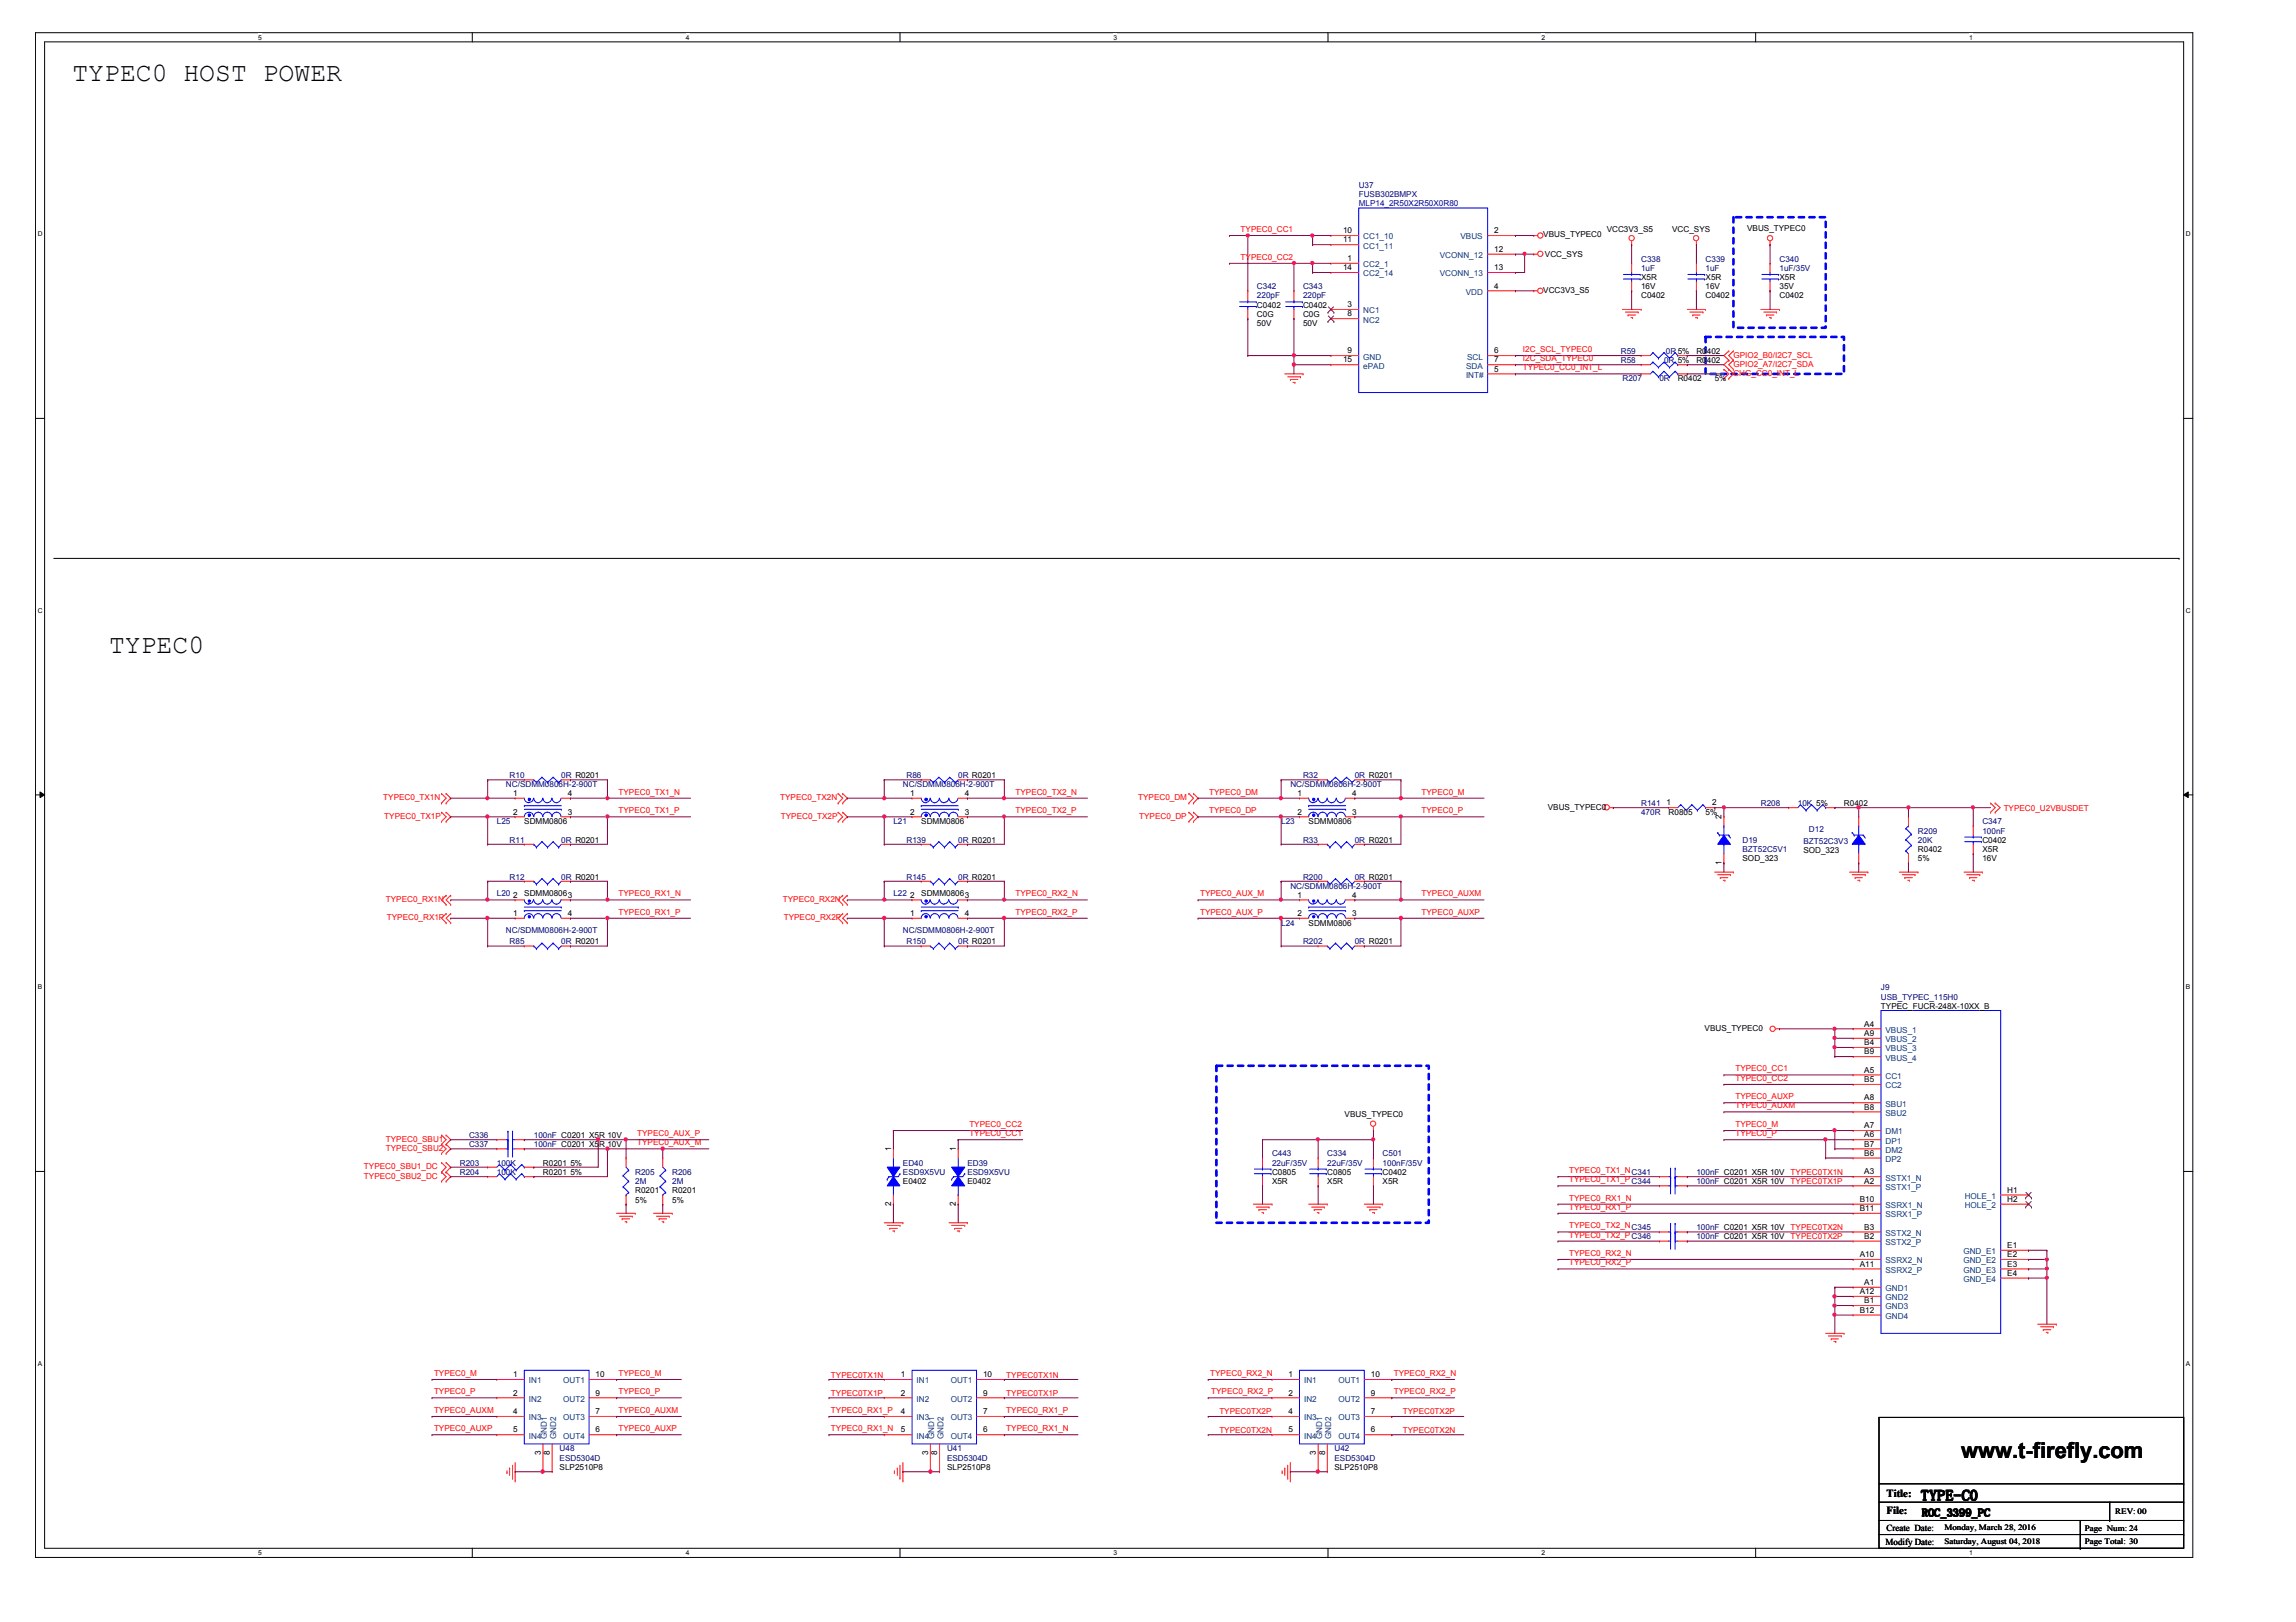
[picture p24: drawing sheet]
<svg xmlns="http://www.w3.org/2000/svg" width="297mm" height="210mm" viewBox="0 0 297 210" stroke-linecap="round" stroke-linejoin="round" font-family="sans-serif">
<defs><g id="words">
<g font-size="3.4">
<text x="9.4" y="10.5">TYPEC0 HOST POWER</text>
<text x="14.1" y="84.5">TYPEC0</text>
</g>
<text font-size="2.8" x="253.7" y="188.7">www.t-firefly.com</text>
<text font-size="1.9" x="248.6" y="194.1">TYPE-C0</text>
<g font-size="1.4">
<text x="244.1" y="193.8">Title:</text>
<text x="244.1" y="195.9">File:</text>
<text x="248.7" y="196.2">ROC_3399_PC</text>
</g>
<g font-size="1.2">
<text x="243.9" y="199.9">Modify Date:</text>
<text x="244.1" y="198.1">Create Date:</text>
</g>
<g font-size="1.1" fill="#000080">
<text x="175.8" y="24.3">U37</text>
<text x="175.8" y="25.5">FUSB302BMPX</text>
<text x="212.3" y="33.9">C338</text>
<text x="212.3" y="35.1">1uF</text>
<text x="220.7" y="33.9">C339</text>
<text x="220.7" y="35.1">1uF</text>
<text x="230.2" y="33.9">C340</text>
<text x="230.2" y="35.1">1uF/35V</text>
<text x="162.6" y="37.4">C342</text>
<text x="162.6" y="38.6">220pF</text>
<text x="168.6" y="37.4">C343</text>
<text x="168.6" y="38.6">220pF</text>
<text x="209.7" y="47">R58</text>
<text x="209.7" y="45.8">R59</text>
<text x="215.3" y="47">0R 5%</text>
<text x="215.5" y="45.8">0R5%</text>
<text x="209.9" y="49.4">R207</text>
<text x="214.7" y="49.4">0R</text>
<text x="65.5" y="101.9">NC/SDMM0806H-2-900T</text>
<text x="65.9" y="100.7">R10</text>
<text x="72.6" y="100.7">0R R0201</text>
<text x="116.8" y="101.9">NC/SDMM0806H-2-900T</text>
<text x="117.3" y="100.7">R86</text>
<text x="124" y="100.7">0R R0201</text>
<text x="166.9" y="101.9">NC/SDMM0806H-2-900T</text>
<text x="168.6" y="100.7">R32</text>
<text x="175.3" y="100.7">0R R0201</text>
<text x="64.3" y="106.7">L25</text>
<text x="115.6" y="106.7">L21</text>
<text x="165.7" y="106.7">L23</text>
<text x="212.3" y="104.3">R141</text>
<text x="212.3" y="105.5">470R</text>
<text x="227.8" y="104.3">R208</text>
<text x="232.6" y="104.3">10K 5%</text>
<text x="234" y="107.6">D12</text>
<text x="248.1" y="107.9">R209</text>
<text x="256.5" y="106.7">C347</text>
<text x="256.5" y="107.9">100nF</text>
<text x="65.9" y="109.1">R11</text>
<text x="65.9" y="113.8">R12</text>
<text x="72.6" y="109.1">0R R0201</text>
<text x="72.6" y="113.8">0R R0201</text>
<text x="117.3" y="109.1">R139</text>
<text x="117.3" y="113.8">R145</text>
<text x="124" y="109.1">0R R0201</text>
<text x="124" y="113.8">0R R0201</text>
<text x="168.6" y="113.8">R200</text>
<text x="168.6" y="109.1">R33</text>
<text x="175.3" y="113.8">0R R0201</text>
<text x="175.3" y="109.1">0R R0201</text>
<text x="225.4" y="109.1">D19</text>
<text x="225.4" y="110.2">BZT52C5V1</text>
<text x="233.3" y="109.2">BZT52C3V3</text>
<text x="248.1" y="109.1">20K</text>
<text x="64.3" y="116">L20</text>
<text x="115.6" y="116">L22</text>
<text x="165.7" y="119.8">L24</text>
<text x="166.9" y="115">NC/SDMM0806H-2-900T</text>
<text x="65.5" y="120.8">NC/SDMM0806H-2-900T</text>
<text x="65.9" y="122.2">R85</text>
<text x="72.6" y="122.2">0R R0201</text>
<text x="116.8" y="120.8">NC/SDMM0806H-2-900T</text>
<text x="117.3" y="122.2">R150</text>
<text x="124" y="122.2">0R R0201</text>
<text x="168.6" y="122.2">R202</text>
<text x="175.3" y="122.2">0R R0201</text>
<text x="243.3" y="128.1">J9</text>
<text x="243.3" y="129.4">USB_TYPEC_115H0</text>
<text x="60.7" y="148.5">C337</text>
<text x="60.7" y="147.3">C336</text>
<text x="69.1" y="148.5">100nF C0201 X5R 10V</text>
<text x="69.1" y="147.3">100nF C0201 X5R 10V</text>
<text x="164.6" y="149.6">C443</text>
<text x="171.7" y="149.6">C334</text>
<text x="178.9" y="149.6">C501</text>
<text x="59.5" y="152">R204</text>
<text x="59.5" y="150.8">R203</text>
<text x="64.3" y="152">100K</text>
<text x="64.3" y="150.8">100K</text>
<text x="82.2" y="152">R205</text>
<text x="82.2" y="153.2">2M</text>
<text x="87" y="152">R206</text>
<text x="87" y="153.2">2M</text>
<text x="116.8" y="150.8">ED40</text>
<text x="116.8" y="152">ESD9X5VU</text>
<text x="125.2" y="150.8">ED39</text>
<text x="125.2" y="152">ESD9X5VU</text>
<text x="164.6" y="150.8">22uF/35V</text>
<text x="171.7" y="150.8">22uF/35V</text>
<text x="178.9" y="150.8">100nF/35V</text>
<text x="219.5" y="153.2">100nF C0201 X5R 10V</text>
<text x="219.5" y="152">100nF C0201 X5R 10V</text>
<text x="219.5" y="160.4">100nF C0201 X5R 10V</text>
<text x="219.5" y="159.2">100nF C0201 X5R 10V</text>
<text x="72.4" y="187.8">U48</text>
<text x="72.4" y="189.1">ESD5304D</text>
<text x="122.5" y="187.8">U41</text>
<text x="122.5" y="189.1">ESD5304D</text>
<text x="172.6" y="187.8">U42</text>
<text x="172.6" y="189.1">ESD5304D</text>
</g>
<text font-size="1.1" fill="#0000a0" x="175.8" y="26.7">MLP14_2R50X2R50X0R80</text>
<g font-size="1.1">
<text x="226" y="29.9">VBUS_TYPEC0</text>
<text x="173.8" y="30.2">10</text>
<text x="173.8" y="31.4">11</text>
<text x="173.8" y="35">14</text>
<text x="174.3" y="33.8">1</text>
<text x="193.3" y="30.2">2</text>
<text x="193.3" y="32.6">12</text>
<text x="193.3" y="35">13</text>
<text x="199.7" y="30.7">VBUS_TYPEC0</text>
<text x="199.9" y="33.3">VCC_SYS</text>
<text x="207.9" y="30">VCC3V3_S5</text>
<text x="216.3" y="30">VCC_SYS</text>
<text x="162.6" y="39.8">C0402</text>
<text x="162.6" y="41">C0G</text>
<text x="168.6" y="39.8">C0402</text>
<text x="168.6" y="41">C0G</text>
<text x="174.3" y="39.8">3</text>
<text x="174.3" y="40.9">8</text>
<text x="193.3" y="37.3">4</text>
<text x="199.7" y="37.9">VCC3V3_S5</text>
<text x="212.3" y="38.6">C0402</text>
<text x="212.3" y="36.2">X5R</text>
<text x="212.3" y="37.4">16V</text>
<text x="220.7" y="38.6">C0402</text>
<text x="220.7" y="36.2">X5R</text>
<text x="220.7" y="37.4">16V</text>
<text x="230.2" y="38.6">C0402</text>
<text x="230.2" y="36.2">X5R</text>
<text x="230.2" y="37.4">35V</text>
<text x="162.6" y="42.2">50V</text>
<text x="168.6" y="42.2">50V</text>
<text x="173.8" y="46.9">15</text>
<text x="174.3" y="45.7">9</text>
<text x="193.3" y="45.7">6</text>
<text x="193.3" y="46.9">7</text>
<text x="219.5" y="47">R0402</text>
<text x="219.5" y="45.8">R0402</text>
<text x="193.3" y="48.1">5</text>
<text x="217.1" y="49.4">R0402</text>
<text x="221.8" y="49.4">5%</text>
<text x="66.4" y="103">1</text>
<text x="66.4" y="105.4">2</text>
<text x="67.8" y="106.7">SDMM0806</text>
<text x="73.5" y="105.4">3</text>
<text x="73.5" y="103">4</text>
<text x="117.7" y="103">1</text>
<text x="117.7" y="105.4">2</text>
<text x="119.2" y="106.7">SDMM0806</text>
<text x="124.8" y="105.4">3</text>
<text x="124.8" y="103">4</text>
<text x="167.9" y="103">1</text>
<text x="167.9" y="105.4">2</text>
<text x="169.3" y="106.7">SDMM0806</text>
<text x="174.9" y="105.4">3</text>
<text x="174.9" y="103">4</text>
<text x="200.3" y="104.8">VBUS_TYPEC0</text>
<text x="215.6" y="104.2">1</text>
<text x="215.9" y="105.5">R0805</text>
<text x="220.7" y="105.5">5%</text>
<text x="221.5" y="104.2">2</text>
<text x="222.7" y="106" transform="rotate(-90 222.7 106)">2</text>
<text x="238.6" y="104.3">R0402</text>
<text x="222.7" y="111.9" transform="rotate(-90 222.7 111.9)">1</text>
<text x="225.4" y="111.5">SOD_323</text>
<text x="233.3" y="110.4">SOD_323</text>
<text x="248.1" y="110.2">R0402</text>
<text x="248.1" y="111.5">5%</text>
<text x="256.5" y="109.1">C0402</text>
<text x="256.5" y="110.2">X5R</text>
<text x="256.5" y="111.5">16V</text>
<text x="66.4" y="118.5">1</text>
<text x="66.4" y="116.2">2</text>
<text x="67.8" y="116">SDMM08063</text>
<text x="73.5" y="118.5">4</text>
<text x="117.7" y="118.5">1</text>
<text x="117.7" y="116.2">2</text>
<text x="119.2" y="116">SDMM08063</text>
<text x="124.8" y="118.5">4</text>
<text x="167.9" y="116.2">1</text>
<text x="167.9" y="118.5">2</text>
<text x="169.3" y="119.8">SDMM0806</text>
<text x="174.9" y="118.5">3</text>
<text x="174.9" y="116.2">4</text>
<text x="243.3" y="130.6">TYPEC_FUCR-248X-10XX_B</text>
<text x="220.5" y="133.4">VBUS_TYPEC0</text>
<text x="241.2" y="132.8">A4</text>
<text x="241.2" y="134.1">A9</text>
<text x="241.2" y="136.4">B9</text>
<text x="241.2" y="135.3">B4</text>
<text x="241.2" y="138.8">A5</text>
<text x="241.2" y="142.4">A8</text>
<text x="241.2" y="143.6">B8</text>
<text x="241.2" y="140">B5</text>
<text x="115.3" y="149" transform="rotate(-90 115.3 149)">1</text>
<text x="123.7" y="149" transform="rotate(-90 123.7 149)">1</text>
<text x="174" y="144.5">VBUS_TYPEC0</text>
<text x="241.2" y="147.2">A6</text>
<text x="241.2" y="146">A7</text>
<text x="241.2" y="148.4">B7</text>
<text x="241.2" y="149.6">B6</text>
<text x="70.2" y="152">R0201 5%</text>
<text x="70.2" y="150.8">R0201 5%</text>
<text x="82.2" y="154.4">R0201</text>
<text x="82.2" y="155.6">5%</text>
<text x="87" y="154.4">R0201</text>
<text x="87" y="155.6">5%</text>
<text x="116.8" y="153.2">E0402</text>
<text x="125.2" y="153.2">E0402</text>
<text x="164.6" y="152">C0805</text>
<text x="164.6" y="153.2">X5R</text>
<text x="171.7" y="152">C0805</text>
<text x="171.7" y="153.2">X5R</text>
<text x="178.9" y="152">C0402</text>
<text x="178.9" y="153.2">X5R</text>
<text x="240.6" y="155.5">B10</text>
<text x="241.2" y="153.2">A2</text>
<text x="241.2" y="152">A3</text>
<text x="259.7" y="154.3">H1</text>
<text x="259.7" y="155.5">H2</text>
<text x="115.3" y="156.1" transform="rotate(-90 115.3 156.1)">2</text>
<text x="123.7" y="156.1" transform="rotate(-90 123.7 156.1)">2</text>
<text x="240.6" y="156.7">B11</text>
<text x="241.2" y="159.1">B3</text>
<text x="241.2" y="160.3">B2</text>
<text x="259.7" y="161.5">E1</text>
<text x="240.6" y="162.7">A10</text>
<text x="240.6" y="163.9">A11</text>
<text x="240.6" y="167.5">A12</text>
<text x="241.2" y="166.3">A1</text>
<text x="259.7" y="162.7">E2</text>
<text x="259.7" y="163.9">E3</text>
<text x="259.7" y="165.1">E4</text>
<text x="240.6" y="169.9">B12</text>
<text x="241.2" y="168.7">B1</text>
<text x="66.4" y="178.2">1</text>
<text x="77.1" y="178.2">10</text>
<text x="116.6" y="178.2">1</text>
<text x="127.2" y="178.2">10</text>
<text x="166.7" y="178.2">1</text>
<text x="177.3" y="178.2">10</text>
<text x="66.4" y="180.6">2</text>
<text x="66.4" y="183">4</text>
<text x="66.4" y="185.4">5</text>
<text x="77.1" y="185.4">6</text>
<text x="77.1" y="183">7</text>
<text x="77.1" y="180.6">9</text>
<text x="116.6" y="180.6">2</text>
<text x="116.6" y="183">4</text>
<text x="116.6" y="185.4">5</text>
<text x="127.2" y="185.4">6</text>
<text x="127.2" y="183">7</text>
<text x="127.2" y="180.6">9</text>
<text x="166.7" y="180.6">2</text>
<text x="166.7" y="183">4</text>
<text x="166.7" y="185.4">5</text>
<text x="177.3" y="185.4">6</text>
<text x="177.3" y="183">7</text>
<text x="177.3" y="180.6">9</text>
<text x="69.9" y="188.3" transform="rotate(-90 69.9 188.3)">3</text>
<text x="71.1" y="188.3" transform="rotate(-90 71.1 188.3)">8</text>
<text x="72.4" y="190.2">SLP2510P8</text>
<text x="120.1" y="188.3" transform="rotate(-90 120.1 188.3)">3</text>
<text x="121.3" y="188.3" transform="rotate(-90 121.3 188.3)">8</text>
<text x="122.5" y="190.2">SLP2510P8</text>
<text x="170.2" y="188.3" transform="rotate(-90 170.2 188.3)">3</text>
<text x="171.4" y="188.3" transform="rotate(-90 171.4 188.3)">8</text>
<text x="172.6" y="190.2">SLP2510P8</text>
<text x="251.6" y="198">Monday, March 28, 2016</text>
<text x="273.7" y="196">REV: 00</text>
<text x="251.6" y="199.8">Saturday, August 04, 2018</text>
<text x="269.7" y="198.1">Page Num: 24</text>
<text x="269.7" y="199.8">Page Total: 30</text>
</g>
<g font-size="1.1" fill="#f00">
<text x="160.5" y="33.6">TYPEC0_CC2</text>
<text x="160.5" y="30">TYPEC0_CC1</text>
<text x="197" y="45.6">I2C_SCL_TYPEC0</text>
<text x="197" y="46.7">I2C_SDA_TYPEC0</text>
<text x="197" y="47.9">TYPEC0_CC0_INT_L</text>
<text x="224.3" y="46.3">GPIO2_B0/I2C7_SCL</text>
<text x="224.3" y="47.5">GPIO2_A7/I2C7_SDA</text>
<text x="224.3" y="48.6">CHG_CC0_INT_L</text>
<text x="49.6" y="103.5">TYPEC0_TX1N</text>
<text x="49.7" y="106">TYPEC0_TX1P</text>
<text x="80" y="105.2">TYPEC0_TX1_P</text>
<text x="80" y="102.8">TYPEC0_TX1_N</text>
<text x="100.9" y="103.5">TYPEC0_TX2N</text>
<text x="101" y="106">TYPEC0_TX2P</text>
<text x="131.4" y="105.2">TYPEC0_TX2_P</text>
<text x="131.4" y="102.8">TYPEC0_TX2_N</text>
<text x="147.2" y="103.5">TYPEC0_DM</text>
<text x="147.4" y="106">TYPEC0_DP</text>
<text x="156.4" y="102.8">TYPEC0_DM</text>
<text x="156.4" y="105.2">TYPEC0_DP</text>
<text x="183.9" y="105.2">TYPEC0_P</text>
<text x="183.9" y="102.8">TYPEC0_M</text>
<text x="259.2" y="105">TYPEC0_U2VBUSDET</text>
<text x="49.9" y="116.7">TYPEC0_RX1N</text>
<text x="50.1" y="119.1">TYPEC0_RX1P</text>
<text x="80" y="118.4">TYPEC0_RX1_P</text>
<text x="80" y="116">TYPEC0_RX1_N</text>
<text x="101.3" y="116.7">TYPEC0_RX2N</text>
<text x="101.4" y="119.1">TYPEC0_RX2P</text>
<text x="131.4" y="116">TYPEC0_RX2_N</text>
<text x="131.4" y="118.4">TYPEC0_RX2_P</text>
<text x="155.3" y="116">TYPEC0_AUX_M</text>
<text x="155.3" y="118.4">TYPEC0_AUX_P</text>
<text x="183.9" y="118.4">TYPEC0_AUXP</text>
<text x="183.9" y="116">TYPEC0_AUXM</text>
<text x="224.5" y="138.6">TYPEC0_CC1</text>
<text x="224.5" y="139.9">TYPEC0_CC2</text>
<text x="224.5" y="142.2">TYPEC0_AUXP</text>
<text x="224.5" y="143.4">TYPEC0_AUXM</text>
<text x="49.9" y="148.9">TYPEC0_SBU2</text>
<text x="49.9" y="147.7">TYPEC0_SBU1</text>
<text x="82.4" y="148.2">TYPEC0_AUX_M</text>
<text x="82.4" y="147">TYPEC0_AUX_P</text>
<text x="125.4" y="145.8">TYPEC0_CC2</text>
<text x="125.4" y="147">TYPEC0_CC1</text>
<text x="224.5" y="145.8">TYPEC0_M</text>
<text x="224.5" y="147">TYPEC0_P</text>
<text x="47.1" y="152.5">TYPEC0_SBU2_DC</text>
<text x="47.1" y="151.3">TYPEC0_SBU1_DC</text>
<text x="203" y="155.4">TYPEC0_RX1_N</text>
<text x="203" y="151.8">TYPEC0_TX1_NC341</text>
<text x="203" y="153">TYPEC0_TX1_PC344</text>
<text x="231.7" y="152">TYPEC0TX1N</text>
<text x="231.7" y="153.2">TYPEC0TX1P</text>
<text x="203" y="156.5">TYPEC0_RX1_P</text>
<text x="203" y="159">TYPEC0_TX2_NC345</text>
<text x="203" y="160.1">TYPEC0_TX2_PC346</text>
<text x="231.7" y="160.4">TYPEC0TX2P</text>
<text x="231.7" y="159.2">TYPEC0TX2N</text>
<text x="203" y="162.5">TYPEC0_RX2_N</text>
<text x="203" y="163.7">TYPEC0_RX2_P</text>
<text x="56.1" y="178.1">TYPEC0_M</text>
<text x="80" y="178.1">TYPEC0_M</text>
<text x="107.5" y="178.3">TYPEC0TX1N</text>
<text x="130.2" y="178.3">TYPEC0TX1N</text>
<text x="156.6" y="178.1">TYPEC0_RX2_N</text>
<text x="180.3" y="178.1">TYPEC0_RX2_N</text>
<text x="56.1" y="180.4">TYPEC0_P</text>
<text x="56.1" y="182.8">TYPEC0_AUXM</text>
<text x="56.1" y="185.2">TYPEC0_AUXP</text>
<text x="80" y="180.4">TYPEC0_P</text>
<text x="80" y="182.8">TYPEC0_AUXM</text>
<text x="80" y="185.2">TYPEC0_AUXP</text>
<text x="107.5" y="180.6">TYPEC0TX1P</text>
<text x="107.5" y="182.8">TYPEC0_RX1_P</text>
<text x="107.5" y="185.2">TYPEC0_RX1_N</text>
<text x="130.2" y="180.6">TYPEC0TX1P</text>
<text x="130.2" y="182.8">TYPEC0_RX1_P</text>
<text x="130.2" y="185.2">TYPEC0_RX1_N</text>
<text x="156.7" y="180.4">TYPEC0_RX2_P</text>
<text x="157.7" y="183">TYPEC0TX2P</text>
<text x="157.7" y="185.4">TYPEC0TX2N</text>
<text x="180.3" y="180.4">TYPEC0_RX2_P</text>
<text x="181.5" y="183">TYPEC0TX2P</text>
<text x="181.5" y="185.4">TYPEC0TX2N</text>
</g>
<g font-size="1.1" fill="#004080">
<text x="176.4" y="34.6">CC2_1</text>
<text x="176.4" y="31">CC1_10</text>
<text x="176.4" y="32.2">CC1_11</text>
<text x="176.4" y="35.8">CC2_14</text>
<text x="186.3" y="33.4">VCONN_12</text>
<text x="186.3" y="35.8">VCONN_13</text>
<text x="188.9" y="31">VBUS</text>
<text x="176.4" y="40.6">NC1</text>
<text x="176.4" y="41.7">NC2</text>
<text x="189.6" y="38.1">VDD</text>
<text x="176.4" y="46.5">GND</text>
<text x="176.4" y="47.7">ePAD</text>
<text x="189.7" y="47.7">SDA</text>
<text x="189.8" y="46.5">SCL</text>
<text x="189.7" y="48.9">INT#</text>
<text x="243.9" y="133.6">VBUS_1</text>
<text x="243.9" y="134.9">VBUS_2</text>
<text x="243.9" y="137.2">VBUS_4</text>
<text x="243.9" y="136.1">VBUS_3</text>
<text x="243.9" y="139.6">CC1</text>
<text x="243.9" y="143.2">SBU1</text>
<text x="243.9" y="140.8">CC2</text>
<text x="243.9" y="148">DP1</text>
<text x="243.9" y="146.8">DM1</text>
<text x="243.9" y="144.4">SBU2</text>
<text x="243.9" y="149.2">DM2</text>
<text x="243.9" y="154">SSTX1_P</text>
<text x="243.9" y="152.8">SSTX1_N</text>
<text x="243.9" y="150.4">DP2</text>
<text x="254.2" y="155.2">HOLE_1</text>
<text x="243.9" y="157.5">SSRX1_P</text>
<text x="243.9" y="156.3">SSRX1_N</text>
<text x="243.9" y="159.9">SSTX2_N</text>
<text x="243.9" y="161.1">SSTX2_P</text>
<text x="254.2" y="156.3">HOLE_2</text>
<text x="243.9" y="167.1">GND1</text>
<text x="243.9" y="163.5">SSRX2_N</text>
<text x="243.9" y="164.7">SSRX2_P</text>
<text x="254" y="162.3">GND_E1</text>
<text x="254" y="163.5">GND_E2</text>
<text x="254" y="164.7">GND_E3</text>
<text x="254" y="165.9">GND_E4</text>
<text x="243.9" y="168.3">GND2</text>
<text x="243.9" y="170.7">GND4</text>
<text x="243.9" y="169.5">GND3</text>
<text x="68.4" y="179">IN1</text>
<text x="72.9" y="179">OUT1</text>
<text x="118.6" y="179">IN1</text>
<text x="123" y="179">OUT1</text>
<text x="168.7" y="179">IN1</text>
<text x="173.2" y="179">OUT1</text>
<text x="68.4" y="181.4">IN2</text>
<text x="68.4" y="183.8">IN3</text>
<text x="72.9" y="183.8">OUT3</text>
<text x="72.9" y="181.4">OUT2</text>
<text x="118.6" y="181.4">IN2</text>
<text x="118.6" y="183.8">IN3</text>
<text x="123" y="183.8">OUT3</text>
<text x="123" y="181.4">OUT2</text>
<text x="168.7" y="181.4">IN2</text>
<text x="168.7" y="183.8">IN3</text>
<text x="173.2" y="183.8">OUT3</text>
<text x="173.2" y="181.4">OUT2</text>
<text x="68.4" y="186.2">IN4</text>
<text x="70.8" y="186.3" transform="rotate(-90 70.8 186.3)">GND1</text>
<text x="71.9" y="186.3" transform="rotate(-90 71.9 186.3)">GND2</text>
<text x="72.9" y="186.2">OUT4</text>
<text x="118.6" y="186.2">IN4</text>
<text x="120.9" y="186.3" transform="rotate(-90 120.9 186.3)">GND1</text>
<text x="122.1" y="186.3" transform="rotate(-90 122.1 186.3)">GND2</text>
<text x="123" y="186.2">OUT4</text>
<text x="168.7" y="186.2">IN4</text>
<text x="171" y="186.3" transform="rotate(-90 171 186.3)">GND1</text>
<text x="172.2" y="186.3" transform="rotate(-90 172.2 186.3)">GND2</text>
<text x="173.2" y="186.2">OUT4</text>
</g>
<g font-size=".9">
<text x="33.4" y="5.2">5</text>
<text x="88.7" y="5.2">4</text>
<text x="144.1" y="5.2">3</text>
<text x="199.4" y="5.2">2</text>
<text x="254.8" y="5.2">1</text>
<text x="4.9" y="30.6">D</text>
<text x="282.8" y="30.6">D</text>
<text x="4.9" y="79.3">C</text>
<text x="282.8" y="79.3">C</text>
<text x="4.9" y="128">B</text>
<text x="282.8" y="128">B</text>
<text x="4.9" y="176.7">A</text>
<text x="282.8" y="176.7">A</text>
<text x="33.4" y="201.3">5</text>
<text x="88.7" y="201.3">4</text>
<text x="144.1" y="201.3">3</text>
<text x="199.4" y="201.3">2</text>
<text x="254.8" y="201.3">1</text>
</g>
</g></defs>
<path d="M4.6 4.2h279.1v197.3h-279.1zM5.8 5.4h276.7v195h-276.7z" fill="none" stroke="#000" stroke-width=".13"/>
<g fill="#fff">
<path d="M33.4 4.4h.5v.9h-.5z"/>
<path d="M33.4 200.5h.5v1h-.5z"/>
</g>
<path d="M61.1 4.2v1.2M61.1 200.4v1.1" fill="none" stroke="#000" stroke-width=".13"/>
<g fill="#fff">
<path d="M88.7 4.4h.5v.9h-.5z"/>
<path d="M88.7 200.5h.5v1h-.5z"/>
</g>
<path d="M116.4 4.2v1.2M116.4 200.4v1.1" fill="none" stroke="#000" stroke-width=".13"/>
<g fill="#fff">
<path d="M144.1 4.4h.4v.9h-.4z"/>
<path d="M144.1 200.5h.4v1h-.4z"/>
</g>
<path d="M171.8 4.2v1.2M171.8 200.4v1.1" fill="none" stroke="#000" stroke-width=".13"/>
<g fill="#fff">
<path d="M199.4 4.4h.5v.9h-.5z"/>
<path d="M199.4 200.5h.5v1h-.5z"/>
</g>
<path d="M227.1 4.2v1.2M227.1 200.4v1.1" fill="none" stroke="#000" stroke-width=".13"/>
<g fill="#fff">
<path d="M254.8 4.4h.4v.9h-.4z"/>
<path d="M254.8 200.5h.4v1h-.4z"/>
<path d="M4.9 29.8h.6v.9h-.6z"/>
<path d="M282.8 29.8h.6v.9h-.6z"/>
<path d="M4.9 78.5h.6v1h-.6z"/>
<path d="M282.8 78.5h.6v1h-.6z"/>
</g>
<path d="M4.6 54.1h1.2M282.5 54.1h1.2" fill="none" stroke="#000" stroke-width=".13"/>
<g fill="#fff">
<path d="M4.9 127.2h.5v1h-.5z"/>
<path d="M282.8 127.2h.6v1h-.6z"/>
</g>
<path d="M4.6 102.9h1.2M5.2 102.5l.6 .4-.6 .3zM282.5 102.9l.6-.4v.7zM282.5 102.9h1.2" fill="none" stroke="#000" stroke-width=".13"/>
<path d="M5.2 102.5l.6 .4-.6 .3zM282.5 102.9l.6-.4v.7z" fill="#000"/>
<g fill="#fff">
<path d="M4.9 175.9h.5v1h-.5z"/>
<path d="M282.8 175.9h.6v1h-.6z"/>
</g>
<g fill="none" stroke="#000" stroke-width=".13">
<path d="M7 72.3h274.9M281.9 72.3h.1M4.6 151.6h1.2M282.5 151.6h1.2M243.1 183.4h39.4v17h-39.4zM243.1 192h39.4M243.1 194.4h39.4M243.1 196.8h39.4M243.1 198.6h39.4M269.1 196.8v3.6M272.9 196.8h.1M272.9 194.4v2.4"/>
<path d="M282.5 192h.1M282.5 194.4h.1M282.5 196.8h.1M282.5 198.6h.1M269.1 200.4h.1"/>
</g>
<path d="M224.3 28.1h11.9v14.3h-11.9zM220.7 43.6h17.9v4.8h-17.9zM157.4 137.9h27.4v20.3h-27.4z" fill="none" stroke="#00f" stroke-width=".34" stroke-dasharray=".7 .7"/>
<g fill="none" stroke="#f00" stroke-width=".13">
<path d="M172.2 34.1h.1M172.2 30.5h.1M172.2 31.7h.1M172.2 35.3h.1M172.2 30.5h3.6M172.2 34.1h3.6M172.2 31.7h3.6M172.2 35.3h3.6M192.5 32.9h3.6M192.5 30.5h3.6M192.5 37.6h3.6M192.5 35.3h3.6"/>
<path d="M196.1 30.5h.1M196.1 37.6h.1M196.1 32.9h.1M196.1 35.3h.1M198.4 32.9h.1M198.4 30.5h.1M198.4 37.6h.1M198.4 32.9h.5M198.4 30.5h.5M198.4 37.6h.5M211.1 31.7h.1M211.1 31.2v.5"/>
<path d="M219.5 31.7h.1M219.5 34.1h.1M219.5 37.6h.1M219.5 31.2v.5M219.5 34.1v1.2M219.5 36.4v1.2M229 31.7h.1M229 31.2v.5M166.2 48.4h2.4M166.6 48.8h1.6M166.9 49.1h.1M166.9 49.1h1"/>
<path d="M167.3 49.5h.2M167.5 49.5h.1M168.2 48.8h.1M168.6 48.4h.1M172.2 40h.1M172.2 41.2h.1M172.2 46h.1M172.2 47.2h.1M172.2 40h3.6M172.2 46h3.6M172.2 47.2h3.6M172.2 41.2h3.6"/>
<path d="M192.5 48.4h3.6M192.5 46h3.6M192.5 47.2h3.6M196.1 48.4h.1M196.1 46h.1M196.1 47.2h.1M209.9 40h2.4M210.3 40.4h1.6M210.6 40.8h.1M210.6 40.8h1M211 41.1h.2M211.2 41.1h.1"/>
<path d="M211.9 40.4h.1M212.3 40h.1M218.3 40h2.4M218.6 40.4h1.7M219 40.8h.1M219 40.8h.9M219.3 41.1h.3M219.6 41.1h.1M220.3 40.4h.1M220.7 40h.1M223 49h.1M223 47.8h.1"/>
<path d="M223 47.8l.7 .6-.7 .6M223.7 49h.1M223.7 47.8h.1M223.7 45.4h.1M223.7 46.6h.1M223.7 47.8l.6 .6-.6 .6M223.7 45.4l-.7 .6 .7 .6M223.7 46.6l-.7 .6 .7 .6M224.3 46.6h.1M224.3 45.4h.1M224.3 47.8h.1M224.3 45.4l-.6 .6 .6 .6"/>
<path d="M224.3 46.6l-.6 .6 .6 .6M227.8 40h2.4M228.2 40.4h1.6M228.5 40.8h.1M228.5 40.8h1M228.9 41.1h.2M229.1 41.1h.1M229.8 40.4h.1M230.2 40h.1M57.1 102.7h.1M57.1 103.9h.1M57.1 105.1h.1"/>
<path d="M57.1 106.3h.1M57.1 102.7l.6 .6-.6 .6M57.1 105.1l.6 .6-.6 .6M57.7 103.9h.1M57.7 102.7h.1M57.7 106.3h.1M57.7 105.1h.1M57.7 115.9h.1M57.7 117.1h.1M57.7 118.2h.1M57.7 119.4h.1M57.7 102.7l.6 .6-.6 .6"/>
<path d="M57.7 105.1l.6 .6-.6 .6M57.7 115.9l-.6 .6 .6 .6M57.7 118.2l-.6 .6 .6 .6M58.3 115.9h.1M58.3 117.1h.1M58.3 118.2h.1M58.3 119.4h.1M58.3 115.9l-.6 .6 .6 .6M58.3 118.2l-.6 .6 .6 .6M108.4 102.7h.1M108.4 103.9h.1M108.4 105.1h.1"/>
<path d="M108.4 106.3h.1M108.4 102.7l.6 .6-.6 .6M108.4 105.1l.6 .6-.6 .6M109 103.9h.1M109 102.7h.1M109 106.3h.1M109 105.1h.1M109 118.2h.1M109 119.4h.1M109 115.9h.1M109 117.1h.1M109 102.7l.6 .6-.6 .6"/>
<path d="M109 105.1l.6 .6-.6 .6M109 118.2l-.6 .6 .6 .6M109 115.9l-.6 .6 .6 .6M109.6 118.2h.1M109.6 119.4h.1M109.6 115.9h.1M109.6 117.1h.1M109.6 118.2l-.6 .6 .6 .6M109.6 115.9l-.6 .6 .6 .6M119.2 109.3h.1M119.2 109.3h1.2M124 109.3h1.2"/>
<path d="M125.2 109.3h.1M153.8 106.3h.1M153.8 105.1h.1M153.8 103.9h.1M153.8 102.7h.1M153.8 105.1l.6 .6-.6 .6M153.8 102.7l.6 .6-.6 .6M154.4 105.1h.1M154.4 106.3h.1M154.4 102.7h.1M154.4 103.9h.1M154.4 105.1l.6 .6-.6 .6"/>
<path d="M154.4 102.7l.6 .6-.6 .6M170.5 100.9h.1M170.5 114h.1M170.5 109.3h.1M170.5 109.3h1.2M170.5 100.9h1.2M170.5 114h1.2M175.3 109.3h1.2M175.3 100.9h1.2M175.3 114h1.2M176.5 100.9h.1M176.5 114h.1"/>
<path d="M176.5 109.3h.1M208.3 104.5h.4M208.7 104.5h.1M215.9 104.5h.1M215.9 104.5h1.2M220.7 104.5h1.1M221.8 104.5h.1M221.8 112.9h2.5M222.2 113.2h1.7M222.6 113.6h.1M222.6 113.6h.9M222.9 113.9h.3"/>
<path d="M223.2 113.9h.1M223.9 113.2h.1M224.3 112.9h.1M239.3 112.9h2.4M239.6 113.2h1.7M240 113.6h.1M240 113.6h.9M240.3 113.9h.3M240.6 113.9h.1M241.3 113.2h.1M241.7 112.9h.1M245.7 112.9h2.4"/>
<path d="M246.1 113.2h1.6M246.4 113.6h.1M246.4 113.6h1M246.8 113.9h.2M247 113.9h.1M247.7 113.2h.1M248.1 112.9h.1M254.1 112.9h2.4M254.4 113.2h1.7M254.8 113.6h.1M254.8 113.6h.9M255.2 113.9h.2"/>
<path d="M255.3 106.9h.1M255.3 110.5h.1M255.3 106.9v1.2M255.3 109.3v1.2M255.4 113.9h.1M256.1 113.2h.1M256.5 112.9h.1M257.5 105.1h.1M257.5 103.9h.1M257.5 103.9l.6 .6-.6 .6M258.1 105.1h.1M258.1 103.9h.1"/>
<path d="M258.1 103.9l.7 .6-.7 .6M119.2 122.4h.1M119.2 122.4h1.2M124 122.4h1.2M125.2 122.4h.1M170.5 122.4h.1M170.5 122.4h1.2M175.3 122.4h1.2M176.5 122.4h.1M229.7 133.1h.5M230.2 133.1h.1M57.1 149.3h.1"/>
<path d="M57.1 148.1h.1M57.1 146.9h.1M57.1 152.9h.1M57.1 151.7h.1M57.1 150.5h.1M57.1 148.1l.6 .6-.6 .6M57.1 146.9l.6 .6-.6 .6M57.1 151.7l.6 .6-.6 .6M57.1 150.5l.6 .5-.6 .7M57.7 148.1h.1M57.7 149.3h.1M57.7 146.9h.1"/>
<path d="M57.7 151.7h.1M57.7 152.9h.1M57.7 150.5h.1M57.7 148.1l.6 .6-.6 .6M57.7 146.9l.6 .6-.6 .6M57.7 151.7l.6 .6-.6 .6M57.7 150.5l.6 .5-.6 .7M63.1 152.3h.1M63.1 151h.1M63.1 152.3h1.2M63.1 151h1.2M67.8 152.3h1.3"/>
<path d="M67.8 151h1.3M69.1 152.3h.1M69.1 151h.1M79.8 157h2.4M80.2 157.4h1.6M80.5 157.7h.1M80.5 157.7h1M80.9 158.1h.2M81 149.9h.1M81 155.8h.1M81 149.9v1.1M81 154.6v1.2"/>
<path d="M81.1 158.1h.1M81.8 157.4h.1M82.2 157h.1M84.6 157h2.4M84.9 157.4h1.7M85.3 157.7h.1M85.3 157.7h.9M85.7 158.1h.2M85.9 158.1h.1M86.6 157.4h.1M87 157h.1M114.4 158.2h2.4"/>
<path d="M114.8 158.6h1.6M115.1 159h.1M115.1 159h1M115.5 159.3h.2M115.7 159.3h.1M116.4 158.6h.1M116.8 158.2h.1M122.8 158.2h2.4M123.1 158.6h1.7M123.5 159h.1M123.5 159h.9M123.8 159.3h.3"/>
<path d="M124.1 159.3h.1M124.8 158.6h.1M125.2 158.2h.1M162.2 155.8h2.4M162.5 156.2h1.7M162.9 156.5h.1M162.9 156.5h.9M163.3 156.9h.2M163.5 156.9h.1M164.2 156.2h.1M164.6 155.8h.1M169.3 155.8h2.4"/>
<path d="M169.7 156.2h1.6M170 156.5h.1M170 156.5h1M170.4 156.9h.2M170.6 156.9h.1M171.3 156.2h.1M171.7 155.8h.1M176.5 155.8h2.4M176.8 156.2h1.7M177.2 156.5h.1M177.2 156.5h1M177.6 156.9h.2"/>
<path d="M177.7 146.3h.1M177.7 145.8v.5M177.8 156.9h.1M178.5 156.2h.1M178.9 155.8h.1M64.3 178.5h.1M64.3 178.5h3.5M76.2 178.5h3.6M79.8 178.5h.1M236.2 172.6h2.4M236.5 172.9h1.7M236.9 173.3h.1"/>
<path d="M236.9 173.3h.9M237.2 173.6h.3M237.5 173.6h.1M238.2 172.9h.1M238.6 172.6h.1M263.6 171.4h2.4M264 171.7h1.7M264.3 172.1h.1M264.3 172.1h1M264.7 172.4h.2M264.9 172.4h.1M265.7 171.7h.1"/>
<path d="M266 171.4h.1M64.3 180.9h.1M64.3 183.3h.1M64.3 185.7h.1M64.3 180.9h3.5M64.3 183.3h3.5M64.3 185.7h3.5M65.6 190.6h.1M65.6 190.3v.3M65.9 190h.1M65.9 190v.9M66.3 191.3h.1"/>
<path d="M66.3 189.6v1.7M66.6 191.6h.1M66.6 189.3v2.3M70.2 190.5h.1M70.2 186.9v3.6M71.4 190.5h.1M71.4 186.9v3.6M76.2 180.9h3.6M76.2 183.3h3.6M76.2 185.7h3.6M79.8 185.7h.1M79.8 183.3h.1"/>
<path d="M79.8 180.9h.1M115.7 190.6h.1M115.7 190.3v.3M116.1 190h.1M116.1 190v.9M116.4 191.3h.1M116.4 189.6v1.7M116.8 191.6h.1M116.8 189.3v2.3M165.9 190.6h.1M165.9 190.3v.3M166.2 190h.1"/>
<path d="M166.2 190v.9M166.6 191.3h.1M166.6 189.6v1.7M166.9 191.6h.1M166.9 189.3v2.3"/>
<circle cx="199.3" cy="32.8" r=".34"/>
<circle cx="199.3" cy="37.6" r=".34"/>
<circle cx="199.3" cy="30.5" r=".34"/>
<circle cx="211.1" cy="30.8" r=".34"/>
<circle cx="219.4" cy="30.8" r=".34"/>
<circle cx="229" cy="30.8" r=".34"/>
<circle cx="207.9" cy="104.5" r=".34"/>
<circle cx="229.3" cy="133.1" r=".34"/>
<circle cx="177.6" cy="145.4" r=".34"/>
</g>
<g fill="none" stroke="#00f" stroke-width=".13">
<path d="M175.8 26.9h16.7v23.9h-16.7zM218.4 36.1h2.1M218.4 35.5h2.1M219.5 35.5h.1M219.5 36.1h.1M219.5 35.3v.2M219.5 36.1v.3M220.5 36.1h.1M220.5 35.5h.1M120.4 109.3h.1M120.4 109.3l.3 .3M120.7 109.6h.1"/>
<path d="M121.5 108.9h.1M121.5 108.9l.7 .7M121.5 108.9l-.8 .7M122.2 109.6h.1M122.9 108.9h.1M122.9 108.9l.7 .7M122.9 108.9l-.7 .7M123.6 109.6h.1M124 109.3l-.4 .3M169.3 103.3a.59 .59 0 0 0 .6 .6 .59 .59 0 0 0 .6-.6M169.3 104.3h.1M169.3 104.7h4.8"/>
<path d="M169.3 104.3h4.8M170.5 105.7a.59 .59 0 0 0-.6-.6 .59 .59 0 0 0-.6 .6M170.5 103.3a.57 .57 0 0 0 .6 .6 .57 .57 0 0 0 .6-.6M171.7 105.7a.57 .57 0 0 0-.6-.6 .57 .57 0 0 0-.6 .6M171.7 100.9h.1M171.7 114h.1M171.7 109.3h.1M171.7 103.3a.57 .57 0 0 0 .6 .6 .57 .57 0 0 0 .6-.6M171.7 100.9l.4 .4M171.7 114l.4 .4M171.7 109.3l.4 .3M172.1 101.3h.1"/>
<path d="M172.1 114.4h.1M172.1 109.6h.1M172.8 100.6h.1M172.8 113.7h.1M172.8 108.9h.1M172.8 100.6l.7 .7M172.8 100.6l-.7 .7M172.8 113.7l.7 .7M172.8 113.7l-.7 .7M172.8 108.9l.7 .7M172.8 108.9l-.7 .7M172.9 105.7a.57 .57 0 0 0-.6-.6 .57 .57 0 0 0-.6 .6"/>
<path d="M172.9 103.3a.57 .57 0 0 0 .6 .6 .57 .57 0 0 0 .5-.6M173.5 101.3h.1M173.5 114.4h.1M173.5 109.6h.1M174 105.7a.57 .57 0 0 0-.5-.6 .57 .57 0 0 0-.6 .6M174.1 104.7h.1M174.2 100.6h.1M174.2 113.7h.1M174.2 108.9h.1M174.2 100.6l.7 .7M174.2 100.6l-.7 .7M174.2 113.7l.7 .7"/>
<path d="M174.2 113.7l-.7 .7M174.2 108.9l.7 .7M174.2 108.9l-.7 .7M174.9 101.3h.1M174.9 114.4h.1M174.9 109.6h.1M175.3 100.9l-.4 .4M175.3 114l-.4 .4M175.3 109.3l-.4 .3M217.4 104.1h.1M217.4 104.1l-.3 .4M217.4 104.1l.8 .8"/>
<path d="M218.2 104.9h.1M218.9 104.1h.1M218.9 104.1l-.7 .8M218.9 104.1l.7 .8M219.6 104.9h.1M220.3 104.1h.1M220.3 104.1l-.7 .8M220.3 104.1l.4 .4M220.7 104.5h.1M254.2 108.9h2.1M254.2 108.3h2.1M255.3 108.3h.1"/>
<path d="M255.3 108.9h.1M255.3 108.1v.2M255.3 108.9v.4M256.3 108.9h.1M256.3 108.3h.1M120.4 122.4h.1M120.4 122.4l.3 .4M120.7 122.8h.1M121.5 122h.1M121.5 122l.7 .8M121.5 122l-.8 .8M122.2 122.8h.1"/>
<path d="M122.9 122h.1M122.9 122l.7 .8M122.9 122l-.7 .8M123.6 122.8h.1M124 122.4l-.4 .4M171.7 122.4h.1M171.7 122.4l.4 .4M172.1 122.8h.1M172.8 122h.1M172.8 122l.7 .8M172.8 122l-.7 .8M173.5 122.8h.1"/>
<path d="M174.2 122h.1M174.2 122l.7 .8M174.2 122l-.7 .8M174.9 122.8h.1M175.3 122.4l-.4 .4M64.6 151.9h.1M64.6 150.7h.1M64.6 151.9l-.3 .4M64.6 151.9l.7 .7M64.6 150.7l-.3 .3M64.6 150.7l.7 .7M65.3 152.6h.1"/>
<path d="M65.3 151.4h.1M66.1 151.9h.1M66.1 150.7h.1M66.1 151.9l-.8 .7M66.1 151.9l.7 .7M66.1 150.7l-.8 .7M66.1 150.7l.7 .7M66.8 152.6h.1M66.8 151.4h.1M67.5 151.9h.1M67.5 150.7h.1M67.5 151.9l-.7 .7"/>
<path d="M67.5 151.9l.3 .4M67.5 150.7l-.7 .7M67.5 150.7l.3 .3M67.8 152.3h.1M67.8 151h.1M80.6 152.1h.1M80.6 153.6h.1M80.6 152.1l.7 .8M80.6 153.6l.7 .7M81 154.6h.1M81 151l.3 .4M81.3 151.4h.1"/>
<path d="M81.3 152.9h.1M81.3 154.3h.1M81.3 151.4l-.7 .7M81.3 152.9l-.7 .7M81.3 154.3l-.3 .3M67.8 177.3h8.4v9.6h-8.4z"/>
</g>
<path d="M171.8 39.7l.8 .7M172.5 39.7l-.7 .7M171.8 40.4h.1M171.8 41.6h.1M171.8 40.9l.8 .7M172.5 40.9l-.7 .7M172.6 40.4h.1M172.6 41.6h.1" fill="none" stroke="#804000" stroke-width=".13"/>
<path d="M169.8 103.3h.3v.3h-.3z" fill-rule="evenodd" fill="#00f"/>
<path d="M169.8 103.3h.3v.3h-.3z" fill="none" stroke="#00f" stroke-width=".13"/>
<path d="M169.8 105.4h.3v.2h-.3z" fill-rule="evenodd" fill="#00f"/>
<g fill="none" stroke="#00f" stroke-width=".13">
<path d="M166.3 39.7h2.2M166.3 39.1h2.2M167.4 39.1h.1M167.4 39.7h.1M167.4 38.9v.2M167.4 39.7v.3M168.5 39.7h.1M168.5 39.1h.1M119.2 103.3a.57 .57 0 0 0 .6 .6 .57 .57 0 0 0 .5-.6M119.2 104.3h.1M119.2 104.7h4.8M119.2 104.3h4.8"/>
<path d="M120.3 105.7a.57 .57 0 0 0-.6-.6 .57 .57 0 0 0-.5 .6M120.4 103.3a.57 .57 0 0 0 .5 .6 .57 .57 0 0 0 .6-.6M121.5 105.7a.57 .57 0 0 0-.6-.6 .57 .57 0 0 0-.5 .6M121.6 103.3a.59 .59 0 0 0 .5 .6 .59 .59 0 0 0 .6-.6M122.7 105.7a.59 .59 0 0 0-.6-.6 .59 .59 0 0 0-.5 .6M122.8 103.3a.57 .57 0 0 0 .6 .6 .57 .57 0 0 0 .5-.6M123.9 105.7a.57 .57 0 0 0-.6-.6 .57 .57 0 0 0-.5 .6M124 104.7h.1M169.8 105.4h.3v.2h-.3z"/>
</g>
<path d="M167.4 37.6h.1M167.4 37.6v1.3M167.4 41.2h.1M167.4 40v1.2M168.1 103.3h.1M168.1 105.7h.1M168.1 103.3h1.2M168.1 105.7h1.2M174.1 103.3h1.2M174.1 105.7h1.2M175.3 105.7h.1M175.3 103.3h.1" fill="none" stroke="#f00" stroke-width=".13"/>
<path d="M119.7 103.3h.2v.3h-.2z" fill-rule="evenodd" fill="#00f"/>
<path d="M119.7 103.3h.2v.3h-.2z" fill="none" stroke="#00f" stroke-width=".13"/>
<path d="M119.7 105.4h.2v.2h-.2z" fill-rule="evenodd" fill="#00f"/>
<g fill="none" stroke="#00f" stroke-width=".13">
<path d="M227.9 36.1h2.2M227.9 35.5h2.2M229 35.5h.1M229 36.1h.1M229 35.3v.2M229 36.1v.3M230.1 36.1h.1M230.1 35.5h.1M67.8 117.9h.1M67.8 117.4h4.8M67.8 117.9h4.8M69 116.4a.59 .59 0 0 1-.6 .6 .59 .59 0 0 1-.6-.5"/>
<path d="M69 118.8a.59 .59 0 0 0-.6-.6 .59 .59 0 0 0-.6 .6M70.2 116.4a.57 .57 0 0 1-.5 .6 .57 .57 0 0 1-.6-.5M70.2 118.8a.57 .57 0 0 0-.6-.6 .57 .57 0 0 0-.5 .6M71.4 116.4a.57 .57 0 0 1-.6 .6 .57 .57 0 0 1-.6-.5M71.4 118.8a.57 .57 0 0 0-.6-.6 .57 .57 0 0 0-.6 .6M72.6 116.4a.57 .57 0 0 1-.6 .6 .57 .57 0 0 1-.6-.5M72.6 118.8a.57 .57 0 0 0-.6-.6 .57 .57 0 0 0-.6 .6M72.6 117.4h.1M119.7 105.4h.2v.2h-.2zM65.5 148.7h.2M65.7 148.7h.1M65.7 147.6h.1"/>
<path d="M65.7 147.6v2.1M66.3 147.6h.1M66.3 148.7h.1M66.3 148.7h.3M66.3 147.6v2.1M216.1 159.6h.1M216.1 159.6v2.1M216.7 159.6h.1M216.7 159.6v2.1M118 177.3h8.3v9.6h-8.3zM215.9 160.6h.2M216.1 160.6h.1"/>
<path d="M216.7 160.6h.1M216.7 160.6h.4"/>
</g>
<g fill="none" stroke="#f00" stroke-width=".13">
<path d="M229 34.1h.1M229 37.6h.1M229 34.1v1.2M229 36.4v1.2M118 103.3h.1M118 105.7h.1M118 103.3h1.2M118 105.7h1.2M124 103.3h1.2M124 105.7h1.2M125.2 105.7h.1M125.2 103.3h.1"/>
<path d="M64.3 148.7h.1M64.3 148.7h1.2M66.6 148.7h1.2M67.8 148.7h.1M114.4 178.5h.1M114.4 178.5h3.6M126.3 178.5h3.6M129.9 178.5h.1M214.7 160.6h.1M214.7 160.6h1.2M217.1 160.6h1.2M218.3 160.6h.1"/>
<path d="M114.4 180.9h.1M114.4 183.3h.1M114.4 185.7h.1M114.4 180.9h3.6M114.4 183.3h3.6M114.4 185.7h3.6M120.4 190.5h.1M120.4 186.9v3.6M121.6 190.5h.1M121.6 186.9v3.6M126.3 180.9h3.6M126.3 183.3h3.6"/>
<path d="M126.3 185.7h3.6M129.9 185.7h.1M129.9 183.3h.1M129.9 180.9h.1"/>
</g>
<path d="M68.4 118.5h.2v.2h-.2z" fill-rule="evenodd" fill="#00f"/>
<path d="M68.4 118.5h.2v.2h-.2z" fill="none" stroke="#00f" stroke-width=".13"/>
<path d="M68.4 116.5h.2v.2h-.2z" fill-rule="evenodd" fill="#00f"/>
<g fill="none" stroke="#00f" stroke-width=".13">
<path d="M160.4 39.7h2.1M160.4 39.1h2.1M161.4 39.1h.1M161.4 39.7h.1M161.4 38.9v.2M161.4 39.7v.3M162.5 39.7h.1M162.5 39.1h.1M68.4 116.5h.2v.2h-.2zM123.4 152.3h.1M123.4 152.3h1.2M124 151h.1"/>
<path d="M124 154.6h.1M124 149.9v1.1M124 153.5v1.1"/>
</g>
<path d="M161.4 37.6h.1M161.4 37.6v1.3M161.4 41.2h.1M161.4 40v1.2M66.6 118.8h.1M66.6 116.5h.1M66.6 118.8h1.2M66.6 116.5h1.2M72.6 118.8h1.2M72.6 116.5h1.2M73.8 116.5h.1M73.8 118.8h.1" fill="none" stroke="#f00" stroke-width=".13"/>
<path d="M123.1 151h1.7l-.8 1.3z" fill-rule="evenodd" fill="#00f"/>
<path d="M123.1 151h1.7l-.8 1.3zM123.1 152.6h.1M123.4 152.3l-.3 .3M124.8 151.9h.1M124.8 151.9l-.2 .4" fill="none" stroke="#00f" stroke-width=".13"/>
<path d="M124 152.3l.8 1.2h-1.7z" fill-rule="evenodd" fill="#00f"/>
<g fill="none" stroke="#00f" stroke-width=".13">
<path d="M210 36.1h2.2M210 35.5h2.2M211.1 35.5h.1M211.1 36.1h.1M211.1 35.3v.2M211.1 36.1v.3M212.2 36.1h.1M212.2 35.5h.1M67.8 103.3a.59 .59 0 0 0 .6 .6 .59 .59 0 0 0 .6-.6M67.8 104.3h.1M67.8 104.7h4.8M67.8 104.3h4.8"/>
<path d="M69 105.7a.59 .59 0 0 0-.6-.6 .59 .59 0 0 0-.6 .6M69.1 100.9h.1M69.1 103.3a.57 .57 0 0 0 .5 .6 .57 .57 0 0 0 .6-.6M69.1 100.9l.3 .4M69.4 101.3h.1M70.1 100.6h.1M70.1 100.6l.7 .7M70.1 100.6l-.7 .7M70.2 105.7a.57 .57 0 0 0-.6-.6 .57 .57 0 0 0-.5 .6M70.2 103.3a.57 .57 0 0 0 .6 .6 .57 .57 0 0 0 .6-.6M70.8 101.3h.1M71.4 105.7a.57 .57 0 0 0-.6-.6 .57 .57 0 0 0-.6 .6"/>
<path d="M71.4 103.3a.57 .57 0 0 0 .6 .6 .57 .57 0 0 0 .6-.6M71.6 100.6h.1M71.6 100.6l.7 .7M71.6 100.6l-.8 .7M72.3 101.3h.1M72.6 105.7a.57 .57 0 0 0-.6-.6 .57 .57 0 0 0-.6 .6M72.6 104.7h.1M72.6 100.9l-.3 .4M232.9 104.1h.1M232.9 104.1l-.3 .4M232.9 104.1l.8 .8M233.7 104.9h.1"/>
<path d="M234.4 104.1h.1M234.4 104.1l-.7 .8M234.4 104.1l.7 .8M235.1 104.9h.1M235.8 104.1h.1M235.8 104.1l-.7 .8M235.8 104.1l.4 .4M236.2 104.5h.1M243.3 130.8h15.5v41.8h-15.5zM124 152.3l.8 1.2h-1.7zM168.1 177.3h8.4v9.6h-8.4z"/>
</g>
<g fill="none" stroke="#f00" stroke-width=".13">
<path d="M211.1 34.1h.1M211.1 37.6h.1M211.1 34.1v1.2M211.1 36.4v1.2M67.8 100.9h.1M67.8 100.9h1.3M72.6 100.9h1.2M73.8 100.9h.1M231.4 104.5h.1M231.4 104.5h1.2M236.2 104.5h1.2M237.4 104.5h.1"/>
<path d="M239.7 133.1h.1M239.7 139.1h.1M239.7 134.4h.1M239.7 136.7h.1M239.7 135.6h.1M239.7 133.1h3.6M239.7 139.1h3.6M239.7 134.4h3.6M239.7 136.7h3.6M239.7 135.6h3.6M124 148.7h.1M124 155.8h.1"/>
<path d="M124 148.7v1.2M124 154.6v1.2M239.7 153.5h.1M239.7 152.3h.1M239.7 147.5h.1M239.7 146.3h.1M239.7 142.7h.1M239.7 157h.1M239.7 155.8h.1M239.7 143.9h.1M239.7 148.7h.1M239.7 149.9h.1"/>
<path d="M239.7 140.3h.1M239.7 159.4h.1M239.7 153.5h3.6M239.7 152.3h3.6M239.7 147.5h3.6M239.7 146.3h3.6M239.7 142.7h3.6M239.7 157h3.6M239.7 155.8h3.6M239.7 143.9h3.6M239.7 148.7h3.6M239.7 149.9h3.6"/>
<path d="M239.7 140.3h3.6M239.7 159.4h3.6M258.8 155.8h3.6M258.8 154.6h3.6M262.4 154.6h.1M262.4 155.8h.1M164.6 178.5h.1M164.6 178.5h3.5M176.5 178.5h3.6M180.1 178.5h.1M239.7 166.6h.1M239.7 163h.1"/>
<path d="M239.7 164.2h.1M239.7 167.8h.1M239.7 170.2h.1M239.7 160.6h.1M239.7 169h.1M239.7 166.6h3.6M239.7 163h3.6M239.7 164.2h3.6M239.7 167.8h3.6M239.7 170.2h3.6M239.7 160.6h3.6M239.7 169h3.6"/>
<path d="M258.8 163h3.6M258.8 164.2h3.6M258.8 161.8h3.6M258.8 165.4h3.6M262.4 161.8h.1M262.4 163h.1M262.4 164.2h.1M262.4 165.4h.1M164.6 180.9h.1M164.6 183.3h.1M164.6 185.7h.1M164.6 180.9h3.5"/>
<path d="M164.6 183.3h3.5M164.6 185.7h3.5M170.5 190.5h.1M170.5 186.9v3.6M171.7 190.5h.1M171.7 186.9v3.6M176.5 180.9h3.6M176.5 183.3h3.6M176.5 185.7h3.6M180.1 185.7h.1M180.1 183.3h.1M180.1 180.9h.1"/>
</g>
<path d="M262.1 155h.1M262.1 156.2h.1M262.1 154.3l.7 .7M262.1 155.5l.7 .7M262.8 154.3l-.7 .7M262.8 155.5l-.7 .7M262.8 155h.1M262.8 156.2h.1" fill="none" stroke="#804000" stroke-width=".13"/>
<path d="M68.4 103.3h.2v.3h-.2z" fill-rule="evenodd" fill="#00f"/>
<path d="M68.4 103.3h.2v.3h-.2z" fill="none" stroke="#00f" stroke-width=".13"/>
<path d="M68.4 105.4h.2v.2h-.2z" fill-rule="evenodd" fill="#00f"/>
<g fill="none" stroke="#00f" stroke-width=".13">
<path d="M213.8 46.9h.1M213.8 46.9l-.3 .3M213.8 46.9l.8 .6M214.6 47.5h.1M215.3 46.9h.1M215.3 46.9l-.7 .6M215.3 46.9l.7 .6M216 47.5h.1M216.7 46.9h.1M216.7 46.9l-.7 .6M216.7 46.9l.4 .3M217.1 47.2h.1"/>
<path d="M68.4 105.4h.2v.2h-.2zM69.1 109.3h.1M69.1 109.3l.3 .3M69.4 109.6h.1M70.1 108.9h.1M70.1 108.9l.7 .7M70.1 108.9l-.7 .7M70.8 109.6h.1M71.6 108.9h.1M71.6 108.9l.7 .7M71.6 108.9l-.8 .7M72.3 109.6h.1"/>
<path d="M72.6 109.3l-.3 .3M119.2 117.9h.1M119.2 117.4h4.8M119.2 117.9h4.8M120.3 116.4a.57 .57 0 0 1-.5 .6 .57 .57 0 0 1-.6-.5M120.3 118.8a.57 .57 0 0 0-.6-.6 .57 .57 0 0 0-.5 .6M121.5 116.4a.57 .57 0 0 1-.5 .6 .57 .57 0 0 1-.6-.5M121.5 118.8a.57 .57 0 0 0-.6-.6 .57 .57 0 0 0-.5 .6M122.7 116.4a.59 .59 0 0 1-.5 .6 .59 .59 0 0 1-.6-.5M122.7 118.8a.59 .59 0 0 0-.6-.6 .59 .59 0 0 0-.5 .6M123.9 116.4a.57 .57 0 0 1-.5 .6 .57 .57 0 0 1-.6-.5M123.9 118.8a.57 .57 0 0 0-.6-.6 .57 .57 0 0 0-.5 .6"/>
<path d="M124 117.4h.1M246.6 110.1h.1M246.6 108.7h.1M246.6 107.2h.1M246.6 110.1l.3 .4M246.6 108.7l.7 .7M246.6 107.2l.7 .7M246.9 106.9h.1M246.9 106.9l-.3 .3M247.3 109.4h.1M247.3 107.9h.1M247.3 109.4l-.7 .7"/>
<path d="M247.3 107.9l-.7 .8M65.5 147.5h.2M65.7 147.5h.1M65.7 146.4h.1M65.7 146.4v2.1M66.3 146.4h.1M66.3 147.5h.1M66.3 147.5h.3M66.3 146.4v2.1M162.3 151.9h2.1M162.3 151.3h2.1M163.3 151.3h.1"/>
<path d="M163.3 151.9h.1M163.3 151v.3M163.3 151.9v.4M164.4 151.9h.1M164.4 151.3h.1M176.6 151.9h2.1M176.6 151.3h2.1M177.7 151.3h.1M177.7 151.9h.1M177.7 151v.3M177.7 151.9v.4M178.7 151.9h.1"/>
<path d="M178.7 151.3h.1M215.9 153.5h.2M215.9 159.4h.2M215.9 152.3h.2M216.1 153.5h.1M216.1 152.4h.1M216.1 159.4h.1M216.1 158.3h.1M216.1 152.3h.1M216.1 151.2h.1M216.1 151.2v3.3M216.1 158.3v2.2"/>
<path d="M216.7 152.4h.1M216.7 153.5h.1M216.7 158.3h.1M216.7 159.4h.1M216.7 151.2h.1M216.7 152.3h.1M216.7 153.5h.4M216.7 151.2v3.3M216.7 158.3v2.2M216.7 159.4h.4M216.7 152.3h.4"/>
</g>
<g fill="none" stroke="#f00" stroke-width=".13">
<path d="M212.3 47.2h.1M212.3 47.2h1.2M217.1 47.2h1.2M218.3 47.2h.1M66.6 103.3h.1M66.6 105.7h.1M66.6 103.3h1.2M66.6 105.7h1.2M67.8 109.3h.1M67.8 109.3h1.3M72.6 103.3h1.2M72.6 105.7h1.2"/>
<path d="M72.6 109.3h1.2M73.8 105.7h.1M73.8 103.3h.1M73.8 109.3h.1M246.9 111.7h.1M246.9 105.7h.1M246.9 105.7v1.2M246.9 110.5v1.2M64.3 147.5h.1M64.3 147.5h1.2M66.6 147.5h1.2M67.8 147.5h.1"/>
<path d="M163.3 149.9h.1M163.3 153.5h.1M163.3 149.9v1.1M163.3 152.3v1.2M177.7 149.9h.1M177.7 153.5h.1M177.7 149.9v1.1M177.7 152.3v1.2M214.7 153.5h.1M214.7 159.4h.1M214.7 152.3h.1M214.7 153.5h1.2"/>
<path d="M214.7 159.4h1.2M214.7 152.3h1.2M217.1 153.5h1.2M217.1 159.4h1.2M217.1 152.3h1.2M218.3 153.5h.1M218.3 159.4h.1M218.3 152.3h.1"/>
</g>
<path d="M119.7 118.5h.2v.2h-.2z" fill-rule="evenodd" fill="#00f"/>
<path d="M119.7 118.5h.2v.2h-.2z" fill="none" stroke="#00f" stroke-width=".13"/>
<path d="M119.7 116.5h.2v.2h-.2z" fill-rule="evenodd" fill="#00f"/>
<g fill="none" stroke="#00f" stroke-width=".13">
<path d="M119.7 116.5h.2v.2h-.2zM85.4 152.1h.1M85.4 153.6h.1M85.4 152.1l.7 .8M85.4 153.6l.7 .7M85.7 154.6h.1M85.7 151l.4 .4M86.1 151.4h.1M86.1 152.9h.1M86.1 154.3h.1M86.1 151.4l-.7 .7M86.1 152.9l-.7 .7"/>
<path d="M86.1 154.3l-.4 .3M115 152.3h.1M115 152.3h1.2M115.6 151h.1M115.6 154.6h.1M115.6 149.9v1.1M115.6 153.5v1.1"/>
</g>
<path d="M118 118.8h.1M118 116.5h.1M118 118.8h1.2M118 116.5h1.2M124 118.8h1.2M124 116.5h1.2M125.2 116.5h.1M125.2 118.8h.1M85.7 149.9h.1M85.7 155.8h.1M85.7 149.9v1.1M85.7 154.6v1.2" fill="none" stroke="#f00" stroke-width=".13"/>
<path d="M114.8 151h1.6l-.8 1.3z" fill-rule="evenodd" fill="#00f"/>
<path d="M114.8 151h1.6l-.8 1.3zM114.8 152.6h.1M115 152.3l-.2 .3M116.4 151.9h.1M116.4 151.9l-.2 .4" fill="none" stroke="#00f" stroke-width=".13"/>
<path d="M115.6 152.3l.8 1.2h-1.6z" fill-rule="evenodd" fill="#00f"/>
<g fill="none" stroke="#00f" stroke-width=".13">
<path d="M169.3 117.4h.1M169.3 117.9h4.8M169.3 117.4h4.8M170.5 118.8a.59 .59 0 0 0-.6-.6 .59 .59 0 0 0-.6 .6M170.5 116.4a.59 .59 0 0 1-.6 .6 .59 .59 0 0 1-.6-.5M171.7 118.8a.57 .57 0 0 0-.6-.6 .57 .57 0 0 0-.6 .6M171.7 116.4a.57 .57 0 0 1-.6 .6 .57 .57 0 0 1-.6-.5M172.9 118.8a.57 .57 0 0 0-.6-.6 .57 .57 0 0 0-.6 .6M172.9 116.4a.57 .57 0 0 1-.6 .6 .57 .57 0 0 1-.6-.5M174 118.8a.57 .57 0 0 0-.5-.6 .57 .57 0 0 0-.6 .6M174 116.4a.57 .57 0 0 1-.5 .6 .57 .57 0 0 1-.6-.5M174.1 117.9h.1"/>
<path d="M115.6 152.3l.8 1.2h-1.6z"/>
</g>
<path d="M115.6 148.7h.1M115.6 155.8h.1M115.6 148.7v1.2M115.6 154.6v1.2" fill="none" stroke="#f00" stroke-width=".13"/>
<path d="M169.8 116.5h.3v.2h-.3z" fill-rule="evenodd" fill="#00f"/>
<path d="M169.8 116.5h.3v.2h-.3z" fill="none" stroke="#00f" stroke-width=".13"/>
<path d="M169.8 118.5h.3v.2h-.3z" fill-rule="evenodd" fill="#00f"/>
<g fill="none" stroke="#00f" stroke-width=".13">
<path d="M213.8 48h.1M213.8 45.6h.1M213.8 48l-.3 .4M213.8 48l.8 .8M213.8 45.6l-.3 .4M213.8 45.6l.8 .8M214.6 48.8h.1M214.6 46.4h.1M215.3 48h.1M215.3 45.6h.1M215.3 48l-.7 .8M215.3 48l.7 .8"/>
<path d="M215.3 45.6l-.7 .8M215.3 45.6l.7 .8M216 48.8h.1M216 46.4h.1M216.7 48h.1M216.7 45.6h.1M216.7 48l-.7 .8M216.7 48l.4 .4M216.7 45.6l-.7 .8M216.7 45.6l.4 .4M217.1 48.4h.1M217.1 46h.1"/>
<path d="M69.1 114h.1M69.1 114l.3 .4M69.4 114.4h.1M70.1 113.7h.1M70.1 113.7l.7 .7M70.1 113.7l-.7 .7M70.8 114.4h.1M71.6 113.7h.1M71.6 113.7l.7 .7M71.6 113.7l-.8 .7M72.3 114.4h.1M72.6 114l-.3 .4"/>
<path d="M169.8 118.5h.3v.2h-.3zM222.2 107.7h.1M222.2 107.7l.2 .4M222.4 108.1h.1M222.4 108.1h1.3M223 109.3h.1M223 106.9h.1M223 106.9v1.2M223 109.3v1.2M223.7 108.1h.1M223.7 108.1l.2 .4M169.4 151.9h2.2"/>
<path d="M169.4 151.3h2.2M170.5 151.3h.1M170.5 151.9h.1M170.5 151v.3M170.5 151.9v.4M171.6 151.9h.1M171.6 151.3h.1"/>
</g>
<g fill="none" stroke="#f00" stroke-width=".13">
<path d="M212.3 48.4h.1M212.3 46h.1M212.3 48.4h1.2M212.3 46h1.2M217.1 48.4h1.2M217.1 46h1.2M218.3 48.4h.1M218.3 46h.1M67.8 114h.1M67.8 114h1.3M72.6 114h1.2M73.8 114h.1"/>
<path d="M168.1 116.5h.1M168.1 118.8h.1M168.1 116.5h1.2M168.1 118.8h1.2M174.1 116.5h1.2M174.1 118.8h1.2M175.3 118.8h.1M175.3 116.5h.1M170.5 149.9h.1M170.5 153.5h.1M170.5 149.9v1.1M170.5 152.3v1.2"/>
</g>
<path d="M223 108.1l.9 1.2h-1.7z" fill-rule="evenodd" fill="#00f"/>
<path d="M223 108.1l.9 1.2h-1.7zM239.6 107.7h.1M239.6 107.7l.3 .4M239.9 108.1h.1M239.9 108.1h1.2M240.5 109.3h.1M240.5 106.9h.1M240.5 106.9v1.2M240.5 109.3v1.2M241.1 108.1h.1M241.1 108.1l.2 .4" fill="none" stroke="#00f" stroke-width=".13"/>
<path d="M223 111.7h.1M223 105.7h.1M223 105.7v1.2M223 110.5v1.2" fill="none" stroke="#f00" stroke-width=".13"/>
<path d="M240.5 108.1l.8 1.2h-1.7z" fill-rule="evenodd" fill="#00f"/>
<g fill="none" stroke="#00f" stroke-width=".13">
<path d="M120.4 100.9h.1M120.4 114h.1M120.4 100.9l.3 .4M120.4 114l.3 .4M120.7 101.3h.1M120.7 114.4h.1M121.5 100.6h.1M121.5 113.7h.1M121.5 100.6l.7 .7M121.5 100.6l-.8 .7M121.5 113.7l.7 .7M121.5 113.7l-.8 .7"/>
<path d="M122.2 101.3h.1M122.2 114.4h.1M122.9 100.6h.1M122.9 113.7h.1M122.9 100.6l.7 .7M122.9 100.6l-.7 .7M122.9 113.7l.7 .7M122.9 113.7l-.7 .7M123.6 101.3h.1M123.6 114.4h.1M124 100.9l-.4 .4M124 114l-.4 .4"/>
<path d="M240.5 108.1l.8 1.2h-1.7zM69.1 122.4h.1M69.1 122.4l.3 .4M69.4 122.8h.1M70.1 122h.1M70.1 122l.7 .8M70.1 122l-.7 .8M70.8 122.8h.1M71.6 122h.1M71.6 122l.7 .8M71.6 122l-.8 .8M72.3 122.8h.1"/>
<path d="M72.6 122.4l-.3 .4"/>
</g>
<g fill="none" stroke="#f00" stroke-width=".13">
<path d="M119.2 100.9h.1M119.2 114h.1M119.2 100.9h1.2M119.2 114h1.2M124 100.9h1.2M124 114h1.2M125.2 100.9h.1M125.2 114h.1M240.5 111.7h.1M240.5 105.7h.1M240.5 105.7v1.2M240.5 110.5v1.2"/>
<path d="M67.8 122.4h.1M67.8 122.4h1.3M72.6 122.4h1.2M73.8 122.4h.1"/>
</g>
<path d="M237.4 166.6h.1M237.4 166.6v1.2" fill="none" stroke="#800040" stroke-width=".13"/>
<path d="M237.2 167.6h.3v.2v.1l-.2 .1-.1-.1z" fill-rule="evenodd" fill="#f0f"/>
<path d="M237.2 167.6h.3v.2v.1l-.2 .1-.1-.1z" fill="none" stroke="#f0f" stroke-width=".13"/>
<path d="M237.4 166.6h.1M237.4 167.8h.1M237.4 166.6h2.3M237.4 167.8h2.3M237.4 167.8v1.2" fill="none" stroke="#800040" stroke-width=".13"/>
<path d="M237.2 168.8h.3v.2v.1l-.2 .1-.1-.1z" fill-rule="evenodd" fill="#f0f"/>
<path d="M237.2 168.8h.3v.2v.1l-.2 .1-.1-.1z" fill="none" stroke="#f0f" stroke-width=".13"/>
<path d="M237.4 169h.1M237.4 170.2h.1M237.4 169h2.3M237.4 169v1.2M237.4 170.2h2.3" fill="none" stroke="#800040" stroke-width=".13"/>
<path d="M237.2 170h.3v.1v.2h-.2h-.1z" fill-rule="evenodd" fill="#f0f"/>
<path d="M237.2 170h.3v.1v.2h-.2h-.1z" fill="none" stroke="#f0f" stroke-width=".13"/>
<path d="M237.4 170.2h.1M237.4 170.2v2.4M262.4 161.8h.1M262.4 163h.1M262.4 161.8h2.4M264.8 161.8h.1M264.8 161.8v1.2h-2.4" fill="none" stroke="#800040" stroke-width=".13"/>
<path d="M264.7 162.8h.2l.1 .2-.1 .1-.1 .1-.1-.1z" fill-rule="evenodd" fill="#f0f"/>
<path d="M264.7 162.8h.2l.1 .2-.1 .1-.1 .1-.1-.1z" fill="none" stroke="#f0f" stroke-width=".13"/>
<path d="M262.4 164.2h.1M262.4 164.2h2.4M264.8 163h.1M264.8 164.2h.1M264.8 163v2.4" fill="none" stroke="#800040" stroke-width=".13"/>
<path d="M264.7 164h.2l.1 .2-.1 .1-.1 .1-.1-.1z" fill-rule="evenodd" fill="#f0f"/>
<path d="M264.7 164h.2l.1 .2-.1 .1-.1 .1-.1-.1z" fill="none" stroke="#f0f" stroke-width=".13"/>
<path d="M262.4 165.4h.1M262.4 165.4h2.4M264.8 165.4h.1M264.8 165.4v6" fill="none" stroke="#800040" stroke-width=".13"/>
<path d="M264.7 165.2h.2l.1 .2-.1 .1-.1 .1-.1-.1z" fill-rule="evenodd" fill="#f0f"/>
<path d="M264.7 165.2h.2l.1 .2-.1 .1-.1 .1-.1-.1z" fill="none" stroke="#f0f" stroke-width=".13"/>
<path d="M230.2 133.1h.1M230.2 133.1h7.2" fill="none" stroke="#800040" stroke-width=".13"/>
<path d="M237.2 133h.3v.1v.2h-.2h-.1z" fill-rule="evenodd" fill="#f0f"/>
<path d="M237.2 133h.3v.1v.2h-.2h-.1z" fill="none" stroke="#f0f" stroke-width=".13"/>
<g fill="none" stroke="#800040" stroke-width=".13">
<path d="M223 139.1h.1M223 139.1h16.7M237.4 134.4h.1M237.4 134.4h2.3M201.6 155.8h.1M201.6 157h.1M201.6 155.8h38.1M201.6 157h38.1M223 140.3h.1M223 140.3h16.7M236.2 149.9h.1M236.2 147.5h.1"/>
<path d="M236.2 149.9h3.5M236.2 147.5v2.4M236.2 147.5h3.5M237.4 148.7h.1M237.4 146.3h.1M237.4 148.7h2.3M237.4 146.3v2.4M237.4 146.3h2.3M201.6 163h.1M201.6 164.2h.1M201.6 163h38.1M201.6 164.2h38.1"/>
</g>
<path d="M237.2 134.2h.3v.1v.2h-.2h-.1z" fill-rule="evenodd" fill="#f0f"/>
<path d="M237.2 134.2h.3v.1v.2h-.2h-.1z" fill="none" stroke="#f0f" stroke-width=".13"/>
<path d="M237.4 133.1h.1M237.4 135.6h.1M237.4 134.4h.1M237.4 136.7h.1M237.4 133.1v3.6M237.4 133.1h2.3M237.4 135.6h2.3M237.4 136.7h2.3" fill="none" stroke="#800040" stroke-width=".13"/>
<path d="M237.2 135.4h.3v.1v.1l-.2 .1-.1-.1z" fill-rule="evenodd" fill="#f0f"/>
<path d="M237.2 135.4h.3v.1v.1l-.2 .1-.1-.1z" fill="none" stroke="#f0f" stroke-width=".13"/>
<g fill="none" stroke="#800040" stroke-width=".13">
<path d="M58.3 152.3h.1M58.3 151h.1M58.3 147.5h.1M58.3 148.7h.1M58.3 152.3h4.8M58.3 151h4.8M58.3 147.5h6M58.3 148.7h6M67.8 147.5h.1M67.8 147.5h13.2M69.1 152.3h.1M69.1 152.3h9.5"/>
<path d="M77.4 147.5h.1M201.6 152.3h.1M201.6 153.5h.1M201.6 159.4h.1M201.6 152.3h13.1M201.6 153.5h13.1M201.6 159.4h13.1M218.3 152.3h.1M218.3 153.5h.1M218.3 159.4h.1M218.3 152.3h21.4M218.3 153.5h21.4"/>
<path d="M218.3 159.4h21.4M201.6 160.6h.1M201.6 160.6h13.1M218.3 160.6h.1M218.3 160.6h21.4"/>
</g>
<path d="M77.2 147.3h.3l.1 .1-.1 .2-.1 .1-.2-.1z" fill-rule="evenodd" fill="#f0f"/>
<path d="M77.2 147.3h.3l.1 .1-.1 .2-.1 .1-.2-.1z" fill="none" stroke="#f0f" stroke-width=".13"/>
<path d="M67.8 148.7h.1M67.8 148.7h10.8" fill="none" stroke="#800040" stroke-width=".13"/>
<path d="M78.4 148.5h.3l.1 .1-.1 .2-.1 .1-.2-.1z" fill-rule="evenodd" fill="#f0f"/>
<path d="M78.4 148.5h.3l.1 .1-.1 .2-.1 .1-.2-.1z" fill="none" stroke="#f0f" stroke-width=".13"/>
<path d="M77.4 147.5h.1M77.4 147.5v3.5M78.6 148.7h.1M78.6 148.7h7.1M78.6 148.7v3.6M81 147.5h.1M81 147.5v2.4" fill="none" stroke="#800040" stroke-width=".13"/>
<path d="M80.8 147.3h.3l.1 .1-.1 .2-.1 .1-.2-.1z" fill-rule="evenodd" fill="#f0f"/>
<path d="M80.8 147.3h.3l.1 .1-.1 .2-.1 .1-.2-.1z" fill="none" stroke="#f0f" stroke-width=".13"/>
<path d="M81 155.8h.1M81 155.8v1.2M85.7 148.7h.1M85.7 148.7v1.2" fill="none" stroke="#800040" stroke-width=".13"/>
<path d="M85.6 148.5h.3l.1 .1-.1 .2-.2 .1-.1-.1z" fill-rule="evenodd" fill="#f0f"/>
<path d="M85.6 148.5h.3l.1 .1-.1 .2-.2 .1-.1-.1z" fill="none" stroke="#f0f" stroke-width=".13"/>
<g fill="none" stroke="#800040" stroke-width=".13">
<path d="M69.1 151h.1M69.1 151h8.3M81 147.5h.1M81 147.5h10.7M85.7 155.8h.1M85.7 148.7h.1M85.7 155.8v1.2M85.7 148.7h6M223 142.7h.1M223 143.9h.1M223 146.3h.1M223 142.7h16.7"/>
<path d="M223 143.9h16.7M223 146.3h14.4"/>
</g>
<path d="M237.2 146.1h.3v.2v.1l-.2 .1-.1-.1z" fill-rule="evenodd" fill="#f0f"/>
<path d="M237.2 146.1h.3v.2v.1l-.2 .1-.1-.1z" fill="none" stroke="#f0f" stroke-width=".13"/>
<path d="M223 147.5h.1M223 147.5h13.2" fill="none" stroke="#800040" stroke-width=".13"/>
<path d="M236 147.3h.3l.1 .1-.1 .2-.2 .1-.1-.1z" fill-rule="evenodd" fill="#f0f"/>
<path d="M236 147.3h.3l.1 .1-.1 .2-.2 .1-.1-.1z" fill="none" stroke="#f0f" stroke-width=".13"/>
<path d="M167.4 47.2h.1M167.4 47.2h4.8" fill="none" stroke="#800040" stroke-width=".13"/>
<path d="M167.2 47h.3l.1 .2-.1 .1-.1 .1-.2-.1z" fill-rule="evenodd" fill="#f0f"/>
<path d="M167.2 47h.3l.1 .2-.1 .1-.1 .1-.2-.1z" fill="none" stroke="#f0f" stroke-width=".13"/>
<path d="M167.4 47.2h.1M167.4 47.2v1.2M246.9 104.5h.1M246.9 104.5h8.4" fill="none" stroke="#800040" stroke-width=".13"/>
<path d="M255.1 104.3h.3l.1 .2-.1 .1-.2 .1-.1-.1z" fill-rule="evenodd" fill="#f0f"/>
<path d="M255.1 104.3h.3l.1 .2-.1 .1-.2 .1-.1-.1z" fill="none" stroke="#f0f" stroke-width=".13"/>
<path d="M246.7 104.3h.3l.1 .2-.1 .1-.1 .1-.2-.1z" fill-rule="evenodd" fill="#f0f"/>
<path d="M246.7 104.3h.3l.1 .2-.1 .1-.1 .1-.2-.1z" fill="none" stroke="#f0f" stroke-width=".13"/>
<path d="M167.4 34.1h.1M167.4 34.1v3.5M167.4 34.1h2.4M208.7 104.5h.1M208.7 104.5h7.2M255.3 104.5h.1M255.3 104.5h2.2" fill="none" stroke="#800040" stroke-width=".13"/>
<path d="M169.6 33.9h.3l.1 .1-.1 .2h-.1h-.2z" fill-rule="evenodd" fill="#f0f"/>
<path d="M169.6 33.9h.3l.1 .1-.1 .2h-.1h-.2z" fill="none" stroke="#f0f" stroke-width=".13"/>
<path d="M161.4 30.5h.1M161.4 30.5v7.1M161.4 30.5h8.4" fill="none" stroke="#800040" stroke-width=".13"/>
<path d="M169.6 30.3h.3l.1 .2-.1 .1-.1 .1-.2-.1z" fill-rule="evenodd" fill="#f0f"/>
<path d="M169.6 30.3h.3l.1 .2-.1 .1-.1 .1-.2-.1z" fill="none" stroke="#f0f" stroke-width=".13"/>
<path d="M161.3 30.3h.3v.2v.1l-.2 .1-.1-.1z" fill-rule="evenodd" fill="#f0f"/>
<path d="M161.3 30.3h.3v.2v.1l-.2 .1-.1-.1z" fill="none" stroke="#f0f" stroke-width=".13"/>
<path d="M167.4 41.2h.1M167.4 41.2v4.8" fill="none" stroke="#800040" stroke-width=".13"/>
<path d="M167.2 45.8h.3l.1 .2-.1 .1-.1 .1-.2-.1z" fill-rule="evenodd" fill="#f0f"/>
<path d="M167.2 45.8h.3l.1 .2-.1 .1-.1 .1-.2-.1z" fill="none" stroke="#f0f" stroke-width=".13"/>
<path d="M159.1 34.1h.1M159.1 34.1h8.3M196.1 37.6h.1M196.1 37.6h2.3M161.4 41.2h.1M161.4 46h.1M161.4 41.2v4.8M161.4 46h6" fill="none" stroke="#800040" stroke-width=".13"/>
<path d="M167.2 33.9h.3l.1 .1-.1 .2h-.1h-.2z" fill-rule="evenodd" fill="#f0f"/>
<path d="M167.2 33.9h.3l.1 .1-.1 .2h-.1h-.2z" fill="none" stroke="#f0f" stroke-width=".13"/>
<g fill="none" stroke="#800040" stroke-width=".13">
<path d="M159.1 30.5h.1M159.1 30.5h2.3M169.8 35.3h.1M169.8 34.1h.1M169.8 31.7h.1M169.8 30.5h.1M169.8 35.3h2.4M169.8 30.5v1.2M169.8 34.1v1.2M169.8 34.1h2.4M169.8 30.5h2.4M169.8 31.7h2.4"/>
<path d="M197.2 32.9h.1M197.2 32.9h1.2M196.1 46h.1M196.1 47.2h.1M196.1 48.4h.1M196.1 46h16.2M196.1 47.2h16.2M196.1 48.4h16.2"/>
</g>
<path d="M197.1 32.7h.3l.1 .2-.1 .1-.2 .1-.1-.1z" fill-rule="evenodd" fill="#f0f"/>
<path d="M197.1 32.7h.3l.1 .2-.1 .1-.2 .1-.1-.1z" fill="none" stroke="#f0f" stroke-width=".13"/>
<g fill="none" stroke="#800040" stroke-width=".13">
<path d="M196.1 30.5h.1M196.1 32.9h.1M196.1 35.3h.1M196.1 30.5h2.3M196.1 32.9h1.1M197.2 32.9h.1M197.2 32.9v2.4h-1.1M211.1 31.7h.1M211.1 37.6h.1M211.1 31.7v2.4M211.1 37.6v2.4M219.5 31.7h.1"/>
<path d="M219.5 37.6h.1M219.5 31.7v2.4M219.5 37.6v2.4M229 31.7h.1M229 37.6h.1M229 31.7v2.4M229 37.6v2.4M167.4 46h.1M167.4 46h4.8M167.4 46v1.2M218.3 48.4h.1M218.3 48.4h4.7"/>
<path d="M237.4 104.5h.1M237.4 104.5h3.1M240.5 111.7h.1M240.5 104.5h.1M240.5 104.5v1.2M240.5 111.7v1.2M246.9 111.7h.1M246.9 104.5h.1M246.9 104.5v1.2M246.9 111.7v1.2M255.3 110.5h.1M255.3 104.5h.1"/>
<path d="M255.3 104.5v2.4M255.3 110.5v2.4M107.2 178.5h.1M107.2 178.5h7.2M129.9 178.5h.1M129.9 178.5h9.6M156.3 178.5h.1M156.3 178.5h8.3M180.1 178.5h.1M180.1 178.5h8.1M107.2 180.9h.1M107.2 183.3h.1"/>
<path d="M107.2 185.7h.1M107.2 180.9h7.2M107.2 183.3h7.2M107.2 185.7h7.2M116.8 190.5h.1M116.8 190.5h3.6M129.9 180.9h.1M129.9 183.3h.1M129.9 185.7h.1M129.9 180.9h9.6M129.9 183.3h9.6M129.9 185.7h9.6"/>
<path d="M156.3 180.9h.1M156.3 183.3h.1M156.3 185.7h.1M156.3 180.9h8.3M156.3 183.3h8.3M156.3 185.7h8.3M180.1 180.9h.1M180.1 183.3h.1M180.1 185.7h.1M180.1 180.9h8.1M180.1 183.3h9.3M180.1 185.7h9.3"/>
</g>
<path d="M120.2 190.3h.3l.1 .1-.1 .2-.1 .1-.2-.1z" fill-rule="evenodd" fill="#f0f"/>
<path d="M120.2 190.3h.3l.1 .1-.1 .2-.1 .1-.2-.1z" fill="none" stroke="#f0f" stroke-width=".13"/>
<path d="M166.9 190.5h.1M166.9 190.5h3.6" fill="none" stroke="#800040" stroke-width=".13"/>
<path d="M170.3 190.3h.3l.1 .1-.1 .2-.1 .1-.2-.1z" fill-rule="evenodd" fill="#f0f"/>
<path d="M170.3 190.3h.3l.1 .1-.1 .2-.1 .1-.2-.1z" fill="none" stroke="#f0f" stroke-width=".13"/>
<g fill="none" stroke="#800040" stroke-width=".13">
<path d="M240.5 104.5h.1M240.5 104.5h6.4M115.6 146.3h.1M115.6 146.3h16.7M115.6 146.3v2.4M124 155.8h.1M124 147.5h.1M124 147.5v1.2M124 155.8v2.4M124 147.5h8.3M120.4 190.5h.1M120.4 190.5h1.2"/>
<path d="M170.5 190.5h.1M170.5 190.5h1.2"/>
</g>
<path d="M240.3 104.3h.3l.1 .2-.1 .1-.2 .1-.1-.1z" fill-rule="evenodd" fill="#f0f"/>
<path d="M240.3 104.3h.3l.1 .2-.1 .1-.2 .1-.1-.1z" fill="none" stroke="#f0f" stroke-width=".13"/>
<g fill="none" stroke="#800040" stroke-width=".13">
<path d="M170.5 147.5h.1M170.5 153.5h.1M170.5 147.5v2.4M170.5 153.5v2.3M177.7 153.5h.1M177.7 147.5h.1M177.7 146.3v1.2M177.7 153.5v2.3M55.9 178.5h.1M55.9 178.5h8.4M79.8 178.5h.1M79.8 178.5h8.4"/>
<path d="M55.9 180.9h.1M55.9 183.3h.1M55.9 185.7h.1M55.9 180.9h8.4M55.9 183.3h8.4M55.9 185.7h8.4M66.6 190.5h.1M66.6 190.5h3.6M79.8 180.9h.1M79.8 183.3h.1M79.8 185.7h.1M79.8 180.9h8.4"/>
<path d="M79.8 183.3h8.4M79.8 185.7h8.4"/>
</g>
<path d="M70 190.3h.3l.1 .1-.1 .2-.1 .1-.2-.1z" fill-rule="evenodd" fill="#f0f"/>
<path d="M70 190.3h.3l.1 .1-.1 .2-.1 .1-.2-.1z" fill="none" stroke="#f0f" stroke-width=".13"/>
<path d="M73.8 103.3h.1M73.8 103.3h4.8M163.3 147.5h.1M163.3 153.5h.1M163.3 147.5v2.4M163.3 153.5v2.3M70.2 190.5h.1M70.2 190.5h1.2" fill="none" stroke="#800040" stroke-width=".13"/>
<path d="M78.4 103.1h.3l.1 .2-.1 .1-.1 .1-.2-.1z" fill-rule="evenodd" fill="#f0f"/>
<path d="M78.4 103.1h.3l.1 .2-.1 .1-.1 .1-.2-.1z" fill="none" stroke="#f0f" stroke-width=".13"/>
<path d="M73.8 105.7h.1M73.8 105.7h4.8" fill="none" stroke="#800040" stroke-width=".13"/>
<path d="M78.4 105.5h.3l.1 .2-.1 .1-.1 .1-.2-.1z" fill-rule="evenodd" fill="#f0f"/>
<path d="M78.4 105.5h.3l.1 .2-.1 .1-.1 .1-.2-.1z" fill="none" stroke="#f0f" stroke-width=".13"/>
<path d="M73.8 118.8h.1M73.8 118.8h4.8" fill="none" stroke="#800040" stroke-width=".13"/>
<path d="M78.4 118.6h.3l.1 .2-.1 .2h-.1h-.2z" fill-rule="evenodd" fill="#f0f"/>
<path d="M78.4 118.6h.3l.1 .2-.1 .2h-.1h-.2z" fill="none" stroke="#f0f" stroke-width=".13"/>
<path d="M73.8 116.5h.1M73.8 116.5h4.8" fill="none" stroke="#800040" stroke-width=".13"/>
<path d="M78.4 116.3h.3l.1 .1-.1 .2h-.1h-.2z" fill-rule="evenodd" fill="#f0f"/>
<path d="M78.4 116.3h.3l.1 .1-.1 .2h-.1h-.2z" fill="none" stroke="#f0f" stroke-width=".13"/>
<path d="M58.3 103.3h.1M58.3 103.3h4.8" fill="none" stroke="#800040" stroke-width=".13"/>
<path d="M62.9 103.1h.3l.1 .2-.1 .1-.2 .1-.1-.1z" fill-rule="evenodd" fill="#f0f"/>
<path d="M62.9 103.1h.3l.1 .2-.1 .1-.2 .1-.1-.1z" fill="none" stroke="#f0f" stroke-width=".13"/>
<path d="M58.3 105.7h.1M58.3 116.5h.1M58.3 118.8h.1M58.3 105.7h4.8M58.3 116.5h4.8M58.3 118.8h4.8M125.2 103.3h.1M125.2 103.3h4.7" fill="none" stroke="#800040" stroke-width=".13"/>
<path d="M129.7 103.1h.3l.1 .2-.1 .1-.1 .1-.2-.1z" fill-rule="evenodd" fill="#f0f"/>
<path d="M129.7 103.1h.3l.1 .2-.1 .1-.1 .1-.2-.1z" fill="none" stroke="#f0f" stroke-width=".13"/>
<path d="M125.2 116.5h.1M125.2 116.5h4.7" fill="none" stroke="#800040" stroke-width=".13"/>
<path d="M129.7 116.3h.3l.1 .1-.1 .2h-.1h-.2z" fill-rule="evenodd" fill="#f0f"/>
<path d="M129.7 116.3h.3l.1 .1-.1 .2h-.1h-.2z" fill="none" stroke="#f0f" stroke-width=".13"/>
<path d="M125.2 118.8h.1M125.2 118.8h4.7" fill="none" stroke="#800040" stroke-width=".13"/>
<path d="M129.7 118.6h.3l.1 .2-.1 .2h-.1h-.2z" fill-rule="evenodd" fill="#f0f"/>
<path d="M129.7 118.6h.3l.1 .2-.1 .2h-.1h-.2z" fill="none" stroke="#f0f" stroke-width=".13"/>
<path d="M125.2 105.7h.1M125.2 105.7h4.7" fill="none" stroke="#800040" stroke-width=".13"/>
<path d="M129.7 105.5h.3l.1 .2-.1 .1-.1 .1-.2-.1z" fill-rule="evenodd" fill="#f0f"/>
<path d="M129.7 105.5h.3l.1 .2-.1 .1-.1 .1-.2-.1z" fill="none" stroke="#f0f" stroke-width=".13"/>
<path d="M109.6 103.3h.1M109.6 103.3h4.8" fill="none" stroke="#800040" stroke-width=".13"/>
<path d="M114.2 103.1h.3l.1 .2-.1 .1-.1 .1-.2-.1z" fill-rule="evenodd" fill="#f0f"/>
<path d="M114.2 103.1h.3l.1 .2-.1 .1-.1 .1-.2-.1z" fill="none" stroke="#f0f" stroke-width=".13"/>
<path d="M109.6 105.7h.1M109.6 105.7h4.8" fill="none" stroke="#800040" stroke-width=".13"/>
<path d="M114.2 105.5h.3l.1 .2-.1 .1-.1 .1-.2-.1z" fill-rule="evenodd" fill="#f0f"/>
<path d="M114.2 105.5h.3l.1 .2-.1 .1-.1 .1-.2-.1z" fill="none" stroke="#f0f" stroke-width=".13"/>
<path d="M109.6 116.5h.1M109.6 116.5h4.8" fill="none" stroke="#800040" stroke-width=".13"/>
<path d="M114.2 116.3h.3l.1 .1-.1 .2h-.1h-.2z" fill-rule="evenodd" fill="#f0f"/>
<path d="M114.2 116.3h.3l.1 .1-.1 .2h-.1h-.2z" fill="none" stroke="#f0f" stroke-width=".13"/>
<path d="M109.6 118.8h.1M109.6 118.8h4.8" fill="none" stroke="#800040" stroke-width=".13"/>
<path d="M114.2 118.6h.3l.1 .2-.1 .2h-.1h-.2z" fill-rule="evenodd" fill="#f0f"/>
<path d="M114.2 118.6h.3l.1 .2-.1 .2h-.1h-.2z" fill="none" stroke="#f0f" stroke-width=".13"/>
<path d="M175.3 116.5h.1M175.3 116.5h5.9" fill="none" stroke="#800040" stroke-width=".13"/>
<path d="M181.1 116.3h.3l.1 .1-.1 .2h-.2h-.1z" fill-rule="evenodd" fill="#f0f"/>
<path d="M181.1 116.3h.3l.1 .1-.1 .2h-.2h-.1z" fill="none" stroke="#f0f" stroke-width=".13"/>
<path d="M175.3 118.8h.1M175.3 118.8h5.9" fill="none" stroke="#800040" stroke-width=".13"/>
<path d="M181.1 118.6h.3l.1 .2-.1 .2h-.2h-.1z" fill-rule="evenodd" fill="#f0f"/>
<path d="M181.1 118.6h.3l.1 .2-.1 .2h-.2h-.1z" fill="none" stroke="#f0f" stroke-width=".13"/>
<path d="M155 116.5h.1M155 116.5h10.7" fill="none" stroke="#800040" stroke-width=".13"/>
<path d="M165.6 116.3h.2l.1 .1-.1 .2h-.1h-.1z" fill-rule="evenodd" fill="#f0f"/>
<path d="M165.6 116.3h.2l.1 .1-.1 .2h-.1h-.1z" fill="none" stroke="#f0f" stroke-width=".13"/>
<path d="M155 118.8h.1M155 118.8h10.7" fill="none" stroke="#800040" stroke-width=".13"/>
<path d="M165.6 118.6h.2l.1 .2-.1 .2h-.1h-.1z" fill-rule="evenodd" fill="#f0f"/>
<path d="M165.6 118.6h.2l.1 .2-.1 .2h-.1h-.1z" fill="none" stroke="#f0f" stroke-width=".13"/>
<path d="M63.1 105.7h.1M63.1 105.7v3.6" fill="none" stroke="#800040" stroke-width=".13"/>
<path d="M62.9 105.5h.3l.1 .2-.1 .1-.2 .1-.1-.1z" fill-rule="evenodd" fill="#f0f"/>
<path d="M62.9 105.5h.3l.1 .2-.1 .1-.2 .1-.1-.1z" fill="none" stroke="#f0f" stroke-width=".13"/>
<g fill="none" stroke="#800040" stroke-width=".13">
<path d="M63.1 109.3h.1M63.1 105.7h.1M63.1 100.9h.1M63.1 103.3h.1M63.1 118.8h.1M63.1 109.3h4.7M63.1 105.7h3.5M63.1 100.9v2.4M63.1 118.8v3.6M63.1 100.9h4.7M63.1 103.3h3.5M73.8 109.3h.1"/>
<path d="M73.8 100.9h.1M73.8 100.9h4.8M78.6 105.7h.1M78.6 100.9h.1M78.6 103.3h.1M78.6 105.7v3.6h-4.8M78.6 105.7h10.7M78.6 100.9v2.4M78.6 103.3h10.7"/>
</g>
<path d="M62.9 118.6h.3l.1 .2-.1 .2h-.2h-.1z" fill-rule="evenodd" fill="#f0f"/>
<path d="M62.9 118.6h.3l.1 .2-.1 .2h-.2h-.1z" fill="none" stroke="#f0f" stroke-width=".13"/>
<path d="M63.1 114h.1M63.1 114v2.5M78.6 118.8h.1M78.6 118.8v3.6h-4.8M63.1 122.4h.1M63.1 122.4h4.7M73.8 122.4h.1" fill="none" stroke="#800040" stroke-width=".13"/>
<path d="M62.9 116.3h.3l.1 .1-.1 .2h-.2h-.1z" fill-rule="evenodd" fill="#f0f"/>
<path d="M62.9 116.3h.3l.1 .1-.1 .2h-.2h-.1z" fill="none" stroke="#f0f" stroke-width=".13"/>
<g fill="none" stroke="#800040" stroke-width=".13">
<path d="M63.1 114h.1M63.1 118.8h.1M63.1 116.5h.1M63.1 114h4.7M63.1 118.8h3.5M63.1 116.5h3.5M73.8 114h.1M73.8 114h4.8M78.6 114h.1M78.6 118.8h.1M78.6 116.5h.1M78.6 114v2.5"/>
<path d="M78.6 118.8h10.7M78.6 116.5h10.7M114.4 105.7h.1M114.4 109.3h.1M114.4 100.9h.1M114.4 103.3h.1M114.4 118.8h.1M114.4 114h.1M114.4 116.5h.1M114.4 114h4.8M114.4 118.8h3.6M114.4 116.5h3.6"/>
<path d="M114.4 100.9v2.4M114.4 105.7v3.6M114.4 114v2.5M114.4 118.8v3.6M114.4 109.3h4.8M114.4 100.9h4.8M114.4 105.7h3.6M114.4 103.3h3.6M125.2 109.3h.1M125.2 100.9h.1M125.2 114h.1M125.2 114h4.7"/>
<path d="M125.2 100.9h4.7M129.9 105.7h.1M129.9 100.9h.1M129.9 103.3h.1M129.9 118.8h.1M129.9 114h.1M129.9 116.5h.1M129.9 118.8h10.8M129.9 116.5h10.8M129.9 105.7v3.6h-4.7M129.9 100.9v2.4M129.9 114v2.5"/>
<path d="M129.9 118.8v3.6h-4.7M129.9 105.7h10.8M129.9 103.3h10.8M165.7 118.8h.1M165.7 114h.1M165.7 116.5h.1M165.7 105.7h.1M165.7 109.3h.1M165.7 100.9h.1M165.7 103.3h.1M165.7 114h4.8M165.7 118.8h2.4"/>
<path d="M165.7 116.5h2.4M165.7 109.3h4.8M165.7 100.9h4.8M165.7 105.7h2.4M165.7 103.3h2.4M165.7 100.9v2.4M165.7 105.7v3.6M165.7 114v2.5M165.7 118.8v3.6M175.3 103.3h.1M175.3 103.3h16.7M176.5 114h.1"/>
<path d="M176.5 109.3h.1M176.5 100.9h.1M176.5 114h4.7M176.5 100.9h4.7M181.2 118.8h.1M181.2 114h.1M181.2 116.5h.1M181.2 105.7h.1M181.2 100.9h.1M181.2 103.3h.1M181.2 118.8h10.8M181.2 116.5h10.8"/>
<path d="M181.2 105.7v3.6h-4.7M181.2 105.7h10.8M181.2 118.8v3.6h-4.7M181.2 100.9v2.4M181.2 114v2.5M114.4 122.4h.1M114.4 122.4h4.8M125.2 122.4h.1M165.7 122.4h.1M165.7 122.4h4.8M176.5 122.4h.1"/>
</g>
<path d="M181.1 103.1h.3l.1 .2-.1 .1-.2 .1-.1-.1z" fill-rule="evenodd" fill="#f0f"/>
<path d="M181.1 103.1h.3l.1 .2-.1 .1-.2 .1-.1-.1z" fill="none" stroke="#f0f" stroke-width=".13"/>
<path d="M175.3 105.7h.1M175.3 105.7h5.9" fill="none" stroke="#800040" stroke-width=".13"/>
<path d="M181.1 105.5h.3l.1 .2-.1 .1-.2 .1-.1-.1z" fill-rule="evenodd" fill="#f0f"/>
<path d="M181.1 105.5h.3l.1 .2-.1 .1-.2 .1-.1-.1z" fill="none" stroke="#f0f" stroke-width=".13"/>
<path d="M155 103.3h.1M155 103.3h10.7" fill="none" stroke="#800040" stroke-width=".13"/>
<path d="M165.6 103.1h.2l.1 .2-.1 .1-.1 .1-.1-.1z" fill-rule="evenodd" fill="#f0f"/>
<path d="M165.6 103.1h.2l.1 .2-.1 .1-.1 .1-.1-.1z" fill="none" stroke="#f0f" stroke-width=".13"/>
<path d="M155 105.7h.1M155 105.7h10.7" fill="none" stroke="#800040" stroke-width=".13"/>
<path d="M165.6 105.5h.2l.1 .2-.1 .1-.1 .1-.1-.1z" fill-rule="evenodd" fill="#f0f"/>
<path d="M165.6 105.5h.2l.1 .2-.1 .1-.1 .1-.1-.1z" fill="none" stroke="#f0f" stroke-width=".13"/>
<path d="M115.6 155.8h.1M115.6 155.8v2.4M163.3 147.5h14.4M170.5 147.5h.1M177.7 147.5h.1" fill="none" stroke="#800040" stroke-width=".13"/>
<path d="M170.3 147.3h.3l.1 .1-.1 .2-.1 .1-.2-.1z" fill-rule="evenodd" fill="#f0f"/>
<path d="M170.3 147.3h.3l.1 .1-.1 .2-.1 .1-.2-.1z" fill="none" stroke="#f0f" stroke-width=".13"/>
<path d="M177.5 147.3h.3l.1 .1-.1 .2-.2 .1-.1-.1z" fill-rule="evenodd" fill="#f0f"/>
<path d="M177.5 147.3h.3l.1 .1-.1 .2-.2 .1-.1-.1z" fill="none" stroke="#f0f" stroke-width=".13"/>
<path d="M218.3 47.2h.1M218.3 46h.1M218.3 47.2h4.7M218.3 46h4.7M221.8 104.5h.1M221.8 104.5h1.2M223 104.5h.1M223 104.5v1.2M177.7 149.9h.1M177.7 147.5v2.4" fill="none" stroke="#800040" stroke-width=".13"/>
<path d="M222.9 104.3h.3v.2v.1l-.2 .1-.1-.1z" fill-rule="evenodd" fill="#f0f"/>
<path d="M222.9 104.3h.3v.2v.1l-.2 .1-.1-.1z" fill="none" stroke="#f0f" stroke-width=".13"/>
<path d="M223 104.5h.1M223 111.7h.1M223 104.5h8.4M223 111.7v1.2" fill="none" stroke="#800040" stroke-width=".13"/>
<path d="M237.2 167.6h.3v.2v.1l-.2 .1-.1-.1z" fill-rule="evenodd" fill="#f0f"/>
<path d="M237.2 167.6h.3v.2v.1l-.2 .1-.1-.1z" fill="none" stroke="#f0f" stroke-width=".13"/>
<path d="M237.2 168.8h.3v.2v.1l-.2 .1-.1-.1z" fill-rule="evenodd" fill="#f0f"/>
<path d="M237.2 168.8h.3v.2v.1l-.2 .1-.1-.1z" fill="none" stroke="#f0f" stroke-width=".13"/>
<path d="M237.2 170h.3v.1v.2h-.2h-.1z" fill-rule="evenodd" fill="#f0f"/>
<path d="M237.2 170h.3v.1v.2h-.2h-.1z" fill="none" stroke="#f0f" stroke-width=".13"/>
<path d="M264.7 162.8h.2l.1 .2-.1 .1-.1 .1-.1-.1z" fill-rule="evenodd" fill="#f0f"/>
<path d="M264.7 162.8h.2l.1 .2-.1 .1-.1 .1-.1-.1z" fill="none" stroke="#f0f" stroke-width=".13"/>
<path d="M264.7 164h.2l.1 .2-.1 .1-.1 .1-.1-.1z" fill-rule="evenodd" fill="#f0f"/>
<path d="M264.7 164h.2l.1 .2-.1 .1-.1 .1-.1-.1z" fill="none" stroke="#f0f" stroke-width=".13"/>
<path d="M264.7 165.2h.2l.1 .2-.1 .1-.1 .1-.1-.1z" fill-rule="evenodd" fill="#f0f"/>
<path d="M264.7 165.2h.2l.1 .2-.1 .1-.1 .1-.1-.1z" fill="none" stroke="#f0f" stroke-width=".13"/>
<path d="M237.2 133h.3v.1v.2h-.2h-.1z" fill-rule="evenodd" fill="#f0f"/>
<path d="M237.2 133h.3v.1v.2h-.2h-.1z" fill="none" stroke="#f0f" stroke-width=".13"/>
<path d="M237.2 134.2h.3v.1v.2h-.2h-.1z" fill-rule="evenodd" fill="#f0f"/>
<path d="M237.2 134.2h.3v.1v.2h-.2h-.1z" fill="none" stroke="#f0f" stroke-width=".13"/>
<path d="M237.2 135.4h.3v.1v.1l-.2 .1-.1-.1z" fill-rule="evenodd" fill="#f0f"/>
<path d="M237.2 135.4h.3v.1v.1l-.2 .1-.1-.1z" fill="none" stroke="#f0f" stroke-width=".13"/>
<path d="M77.2 147.3h.3l.1 .1-.1 .2-.1 .1-.2-.1z" fill-rule="evenodd" fill="#f0f"/>
<path d="M77.2 147.3h.3l.1 .1-.1 .2-.1 .1-.2-.1z" fill="none" stroke="#f0f" stroke-width=".13"/>
<path d="M78.4 148.5h.3l.1 .1-.1 .2-.1 .1-.2-.1z" fill-rule="evenodd" fill="#f0f"/>
<path d="M78.4 148.5h.3l.1 .1-.1 .2-.1 .1-.2-.1z" fill="none" stroke="#f0f" stroke-width=".13"/>
<path d="M80.8 147.3h.3l.1 .1-.1 .2-.1 .1-.2-.1z" fill-rule="evenodd" fill="#f0f"/>
<path d="M80.8 147.3h.3l.1 .1-.1 .2-.1 .1-.2-.1z" fill="none" stroke="#f0f" stroke-width=".13"/>
<path d="M85.6 148.5h.3l.1 .1-.1 .2-.2 .1-.1-.1z" fill-rule="evenodd" fill="#f0f"/>
<path d="M85.6 148.5h.3l.1 .1-.1 .2-.2 .1-.1-.1z" fill="none" stroke="#f0f" stroke-width=".13"/>
<path d="M237.2 146.1h.3v.2v.1l-.2 .1-.1-.1z" fill-rule="evenodd" fill="#f0f"/>
<path d="M237.2 146.1h.3v.2v.1l-.2 .1-.1-.1z" fill="none" stroke="#f0f" stroke-width=".13"/>
<path d="M236 147.3h.3l.1 .1-.1 .2-.2 .1-.1-.1z" fill-rule="evenodd" fill="#f0f"/>
<path d="M236 147.3h.3l.1 .1-.1 .2-.2 .1-.1-.1z" fill="none" stroke="#f0f" stroke-width=".13"/>
<path d="M167.2 47h.3l.1 .2-.1 .1-.1 .1-.2-.1z" fill-rule="evenodd" fill="#f0f"/>
<path d="M167.2 47h.3l.1 .2-.1 .1-.1 .1-.2-.1z" fill="none" stroke="#f0f" stroke-width=".13"/>
<path d="M255.1 104.3h.3l.1 .2-.1 .1-.2 .1-.1-.1z" fill-rule="evenodd" fill="#f0f"/>
<path d="M255.1 104.3h.3l.1 .2-.1 .1-.2 .1-.1-.1z" fill="none" stroke="#f0f" stroke-width=".13"/>
<path d="M246.7 104.3h.3l.1 .2-.1 .1-.1 .1-.2-.1z" fill-rule="evenodd" fill="#f0f"/>
<path d="M246.7 104.3h.3l.1 .2-.1 .1-.1 .1-.2-.1z" fill="none" stroke="#f0f" stroke-width=".13"/>
<path d="M169.6 33.9h.3l.1 .1-.1 .2h-.1h-.2z" fill-rule="evenodd" fill="#f0f"/>
<path d="M169.6 33.9h.3l.1 .1-.1 .2h-.1h-.2z" fill="none" stroke="#f0f" stroke-width=".13"/>
<path d="M169.6 30.3h.3l.1 .2-.1 .1-.1 .1-.2-.1z" fill-rule="evenodd" fill="#f0f"/>
<path d="M169.6 30.3h.3l.1 .2-.1 .1-.1 .1-.2-.1z" fill="none" stroke="#f0f" stroke-width=".13"/>
<path d="M161.3 30.3h.3v.2v.1l-.2 .1-.1-.1z" fill-rule="evenodd" fill="#f0f"/>
<path d="M161.3 30.3h.3v.2v.1l-.2 .1-.1-.1z" fill="none" stroke="#f0f" stroke-width=".13"/>
<path d="M167.2 45.8h.3l.1 .2-.1 .1-.1 .1-.2-.1z" fill-rule="evenodd" fill="#f0f"/>
<path d="M167.2 45.8h.3l.1 .2-.1 .1-.1 .1-.2-.1z" fill="none" stroke="#f0f" stroke-width=".13"/>
<path d="M167.2 33.9h.3l.1 .1-.1 .2h-.1h-.2z" fill-rule="evenodd" fill="#f0f"/>
<path d="M167.2 33.9h.3l.1 .1-.1 .2h-.1h-.2z" fill="none" stroke="#f0f" stroke-width=".13"/>
<path d="M197.1 32.7h.3l.1 .2-.1 .1-.2 .1-.1-.1z" fill-rule="evenodd" fill="#f0f"/>
<path d="M197.1 32.7h.3l.1 .2-.1 .1-.2 .1-.1-.1z" fill="none" stroke="#f0f" stroke-width=".13"/>
<path d="M120.2 190.3h.3l.1 .1-.1 .2-.1 .1-.2-.1z" fill-rule="evenodd" fill="#f0f"/>
<path d="M120.2 190.3h.3l.1 .1-.1 .2-.1 .1-.2-.1z" fill="none" stroke="#f0f" stroke-width=".13"/>
<path d="M170.3 190.3h.3l.1 .1-.1 .2-.1 .1-.2-.1z" fill-rule="evenodd" fill="#f0f"/>
<path d="M170.3 190.3h.3l.1 .1-.1 .2-.1 .1-.2-.1z" fill="none" stroke="#f0f" stroke-width=".13"/>
<path d="M240.3 104.3h.3l.1 .2-.1 .1-.2 .1-.1-.1z" fill-rule="evenodd" fill="#f0f"/>
<path d="M240.3 104.3h.3l.1 .2-.1 .1-.2 .1-.1-.1z" fill="none" stroke="#f0f" stroke-width=".13"/>
<path d="M70 190.3h.3l.1 .1-.1 .2-.1 .1-.2-.1z" fill-rule="evenodd" fill="#f0f"/>
<path d="M70 190.3h.3l.1 .1-.1 .2-.1 .1-.2-.1z" fill="none" stroke="#f0f" stroke-width=".13"/>
<path d="M78.4 103.1h.3l.1 .2-.1 .1-.1 .1-.2-.1z" fill-rule="evenodd" fill="#f0f"/>
<path d="M78.4 103.1h.3l.1 .2-.1 .1-.1 .1-.2-.1z" fill="none" stroke="#f0f" stroke-width=".13"/>
<path d="M78.4 105.5h.3l.1 .2-.1 .1-.1 .1-.2-.1z" fill-rule="evenodd" fill="#f0f"/>
<path d="M78.4 105.5h.3l.1 .2-.1 .1-.1 .1-.2-.1z" fill="none" stroke="#f0f" stroke-width=".13"/>
<path d="M78.4 118.6h.3l.1 .2-.1 .2h-.1h-.2z" fill-rule="evenodd" fill="#f0f"/>
<path d="M78.4 118.6h.3l.1 .2-.1 .2h-.1h-.2z" fill="none" stroke="#f0f" stroke-width=".13"/>
<path d="M78.4 116.3h.3l.1 .1-.1 .2h-.1h-.2z" fill-rule="evenodd" fill="#f0f"/>
<path d="M78.4 116.3h.3l.1 .1-.1 .2h-.1h-.2z" fill="none" stroke="#f0f" stroke-width=".13"/>
<path d="M62.9 103.1h.3l.1 .2-.1 .1-.2 .1-.1-.1z" fill-rule="evenodd" fill="#f0f"/>
<path d="M62.9 103.1h.3l.1 .2-.1 .1-.2 .1-.1-.1z" fill="none" stroke="#f0f" stroke-width=".13"/>
<path d="M129.7 103.1h.3l.1 .2-.1 .1-.1 .1-.2-.1z" fill-rule="evenodd" fill="#f0f"/>
<path d="M129.7 103.1h.3l.1 .2-.1 .1-.1 .1-.2-.1z" fill="none" stroke="#f0f" stroke-width=".13"/>
<path d="M129.7 116.3h.3l.1 .1-.1 .2h-.1h-.2z" fill-rule="evenodd" fill="#f0f"/>
<path d="M129.7 116.3h.3l.1 .1-.1 .2h-.1h-.2z" fill="none" stroke="#f0f" stroke-width=".13"/>
<path d="M129.7 118.6h.3l.1 .2-.1 .2h-.1h-.2z" fill-rule="evenodd" fill="#f0f"/>
<path d="M129.7 118.6h.3l.1 .2-.1 .2h-.1h-.2z" fill="none" stroke="#f0f" stroke-width=".13"/>
<path d="M129.7 105.5h.3l.1 .2-.1 .1-.1 .1-.2-.1z" fill-rule="evenodd" fill="#f0f"/>
<path d="M129.7 105.5h.3l.1 .2-.1 .1-.1 .1-.2-.1z" fill="none" stroke="#f0f" stroke-width=".13"/>
<path d="M114.2 103.1h.3l.1 .2-.1 .1-.1 .1-.2-.1z" fill-rule="evenodd" fill="#f0f"/>
<path d="M114.2 103.1h.3l.1 .2-.1 .1-.1 .1-.2-.1z" fill="none" stroke="#f0f" stroke-width=".13"/>
<path d="M114.2 105.5h.3l.1 .2-.1 .1-.1 .1-.2-.1z" fill-rule="evenodd" fill="#f0f"/>
<path d="M114.2 105.5h.3l.1 .2-.1 .1-.1 .1-.2-.1z" fill="none" stroke="#f0f" stroke-width=".13"/>
<path d="M114.2 116.3h.3l.1 .1-.1 .2h-.1h-.2z" fill-rule="evenodd" fill="#f0f"/>
<path d="M114.2 116.3h.3l.1 .1-.1 .2h-.1h-.2z" fill="none" stroke="#f0f" stroke-width=".13"/>
<path d="M114.2 118.6h.3l.1 .2-.1 .2h-.1h-.2z" fill-rule="evenodd" fill="#f0f"/>
<path d="M114.2 118.6h.3l.1 .2-.1 .2h-.1h-.2z" fill="none" stroke="#f0f" stroke-width=".13"/>
<path d="M181.1 116.3h.3l.1 .1-.1 .2h-.2h-.1z" fill-rule="evenodd" fill="#f0f"/>
<path d="M181.1 116.3h.3l.1 .1-.1 .2h-.2h-.1z" fill="none" stroke="#f0f" stroke-width=".13"/>
<path d="M181.1 118.6h.3l.1 .2-.1 .2h-.2h-.1z" fill-rule="evenodd" fill="#f0f"/>
<path d="M181.1 118.6h.3l.1 .2-.1 .2h-.2h-.1z" fill="none" stroke="#f0f" stroke-width=".13"/>
<path d="M165.6 116.3h.2l.1 .1-.1 .2h-.1h-.1z" fill-rule="evenodd" fill="#f0f"/>
<path d="M165.6 116.3h.2l.1 .1-.1 .2h-.1h-.1z" fill="none" stroke="#f0f" stroke-width=".13"/>
<path d="M165.6 118.6h.2l.1 .2-.1 .2h-.1h-.1z" fill-rule="evenodd" fill="#f0f"/>
<path d="M165.6 118.6h.2l.1 .2-.1 .2h-.1h-.1z" fill="none" stroke="#f0f" stroke-width=".13"/>
<path d="M62.9 105.5h.3l.1 .2-.1 .1-.2 .1-.1-.1z" fill-rule="evenodd" fill="#f0f"/>
<path d="M62.9 105.5h.3l.1 .2-.1 .1-.2 .1-.1-.1z" fill="none" stroke="#f0f" stroke-width=".13"/>
<path d="M62.9 118.6h.3l.1 .2-.1 .2h-.2h-.1z" fill-rule="evenodd" fill="#f0f"/>
<path d="M62.9 118.6h.3l.1 .2-.1 .2h-.2h-.1z" fill="none" stroke="#f0f" stroke-width=".13"/>
<path d="M62.9 116.3h.3l.1 .1-.1 .2h-.2h-.1z" fill-rule="evenodd" fill="#f0f"/>
<path d="M62.9 116.3h.3l.1 .1-.1 .2h-.2h-.1z" fill="none" stroke="#f0f" stroke-width=".13"/>
<path d="M181.1 103.1h.3l.1 .2-.1 .1-.2 .1-.1-.1z" fill-rule="evenodd" fill="#f0f"/>
<path d="M181.1 103.1h.3l.1 .2-.1 .1-.2 .1-.1-.1z" fill="none" stroke="#f0f" stroke-width=".13"/>
<path d="M181.1 105.5h.3l.1 .2-.1 .1-.2 .1-.1-.1z" fill-rule="evenodd" fill="#f0f"/>
<path d="M181.1 105.5h.3l.1 .2-.1 .1-.2 .1-.1-.1z" fill="none" stroke="#f0f" stroke-width=".13"/>
<path d="M165.6 103.1h.2l.1 .2-.1 .1-.1 .1-.1-.1z" fill-rule="evenodd" fill="#f0f"/>
<path d="M165.6 103.1h.2l.1 .2-.1 .1-.1 .1-.1-.1z" fill="none" stroke="#f0f" stroke-width=".13"/>
<path d="M165.6 105.5h.2l.1 .2-.1 .1-.1 .1-.1-.1z" fill-rule="evenodd" fill="#f0f"/>
<path d="M165.6 105.5h.2l.1 .2-.1 .1-.1 .1-.1-.1z" fill="none" stroke="#f0f" stroke-width=".13"/>
<path d="M170.3 147.3h.3l.1 .1-.1 .2-.1 .1-.2-.1z" fill-rule="evenodd" fill="#f0f"/>
<path d="M170.3 147.3h.3l.1 .1-.1 .2-.1 .1-.2-.1z" fill="none" stroke="#f0f" stroke-width=".13"/>
<path d="M177.5 147.3h.3l.1 .1-.1 .2-.2 .1-.1-.1z" fill-rule="evenodd" fill="#f0f"/>
<path d="M177.5 147.3h.3l.1 .1-.1 .2-.2 .1-.1-.1z" fill="none" stroke="#f0f" stroke-width=".13"/>
<path d="M222.9 104.3h.3v.2v.1l-.2 .1-.1-.1z" fill-rule="evenodd" fill="#f0f"/>
<path d="M222.9 104.3h.3v.2v.1l-.2 .1-.1-.1z" fill="none" stroke="#f0f" stroke-width=".13"/>
<use href="#words"/>
</svg>
